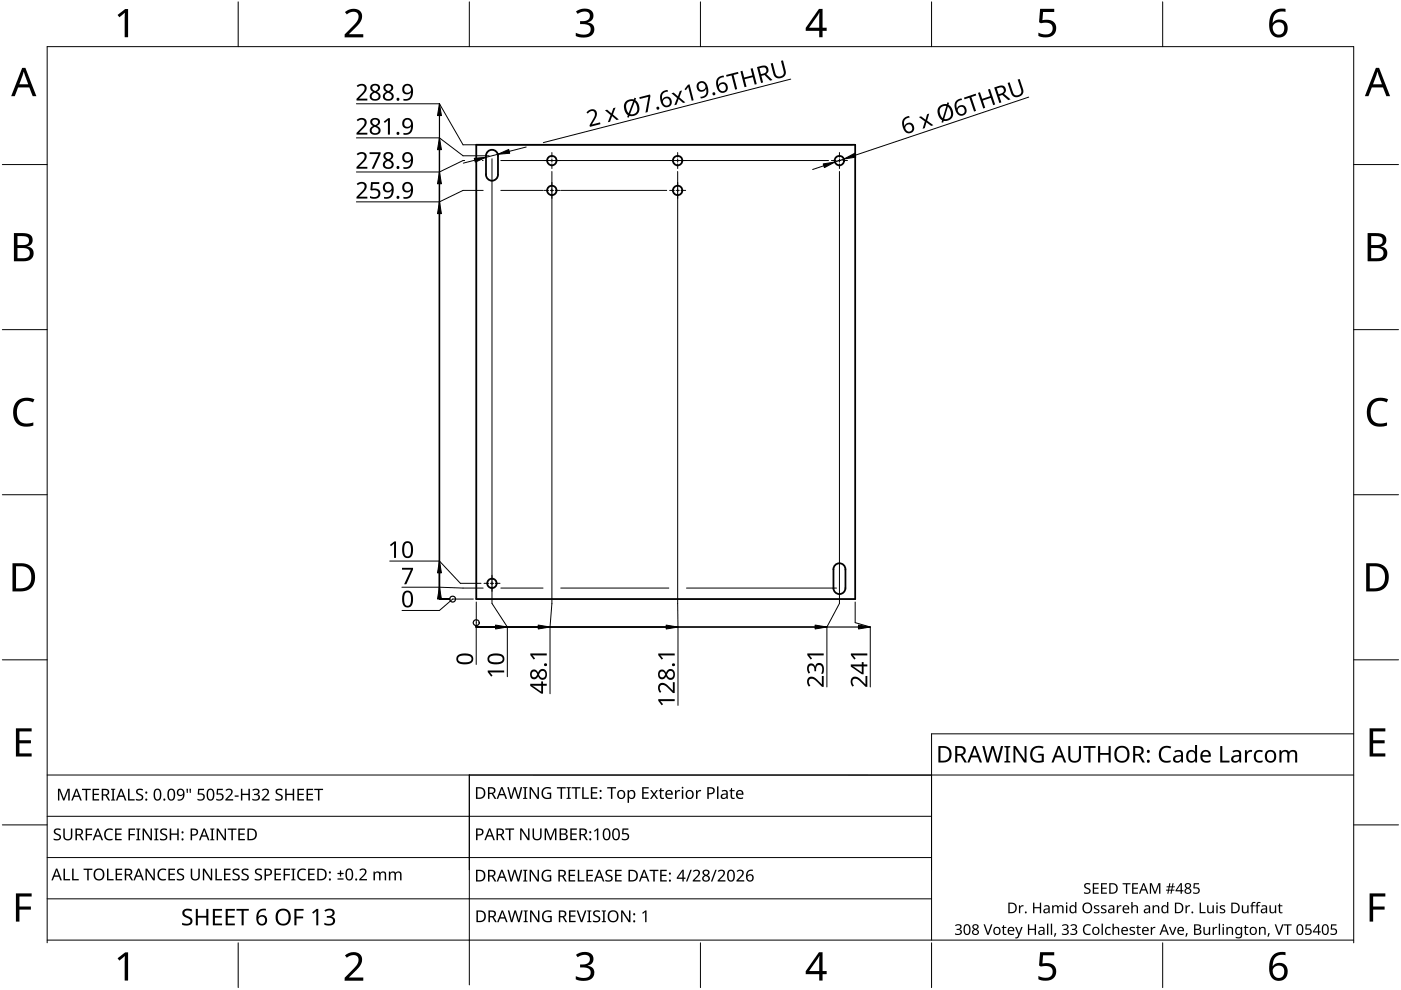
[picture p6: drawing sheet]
<svg xmlns="http://www.w3.org/2000/svg" width="297mm" height="210mm" viewBox="0 0 297 210" stroke-linecap="round" stroke-linejoin="round" font-family="sans-serif">
<g fill="none" stroke="#000" stroke-width=".38">
<path d="M101 30.7h80.3v96.3h-80.3zM103.3 32.3a1.27 1.27 0 0 1 1.4-.5 1.27 1.27 0 0 1 .9 1.2v4.1a1.27 1.27 0 0 1-1.3 1.2 1.27 1.27 0 0 1-1.3-1.2v-4.1zM177 119.9a1.27 1.27 0 0 1 1.4-.4 1.27 1.27 0 0 1 .8 1.2v4a1.27 1.27 0 0 1-1.2 1.3 1.27 1.27 0 0 1-1.3-1.3v-4z"/>
<circle cx="117" cy="34" r=".99"/>
<circle cx="143.7" cy="34" r=".99"/>
<circle cx="178" cy="34.1" r=".99"/>
<circle cx="117" cy="40.4" r=".99"/>
<circle cx="143.7" cy="40.4" r=".99"/>
<circle cx="104.3" cy="123.7" r=".99"/>
</g>
<path d="M10 199.9v-190h277v190M287 199.3h-277" fill="none" stroke="#000" stroke-width=".21"/>
<g fill="none" stroke="#000" stroke-width=".21">
<path d="M50.5 .4v9.5M99.5 .4v9.5M148.5 .4v9.5M197.5 .4v9.5M246.5 .4v9.5M10 34.9h-9.5M287 34.9h9.5M10 69.9h-9.5M287 69.9h9.5M.5 104.9h9.5M287 104.9h9.5M.5 139.9h9.5"/>
<path d="M296.5 139.9h-9.5M.5 174.9h9.5M296.5 174.9h-9.5M50.5 199.9v9.5M99.5 199.3v9.5M148.5 199.9v9.5M197.5 199.9v9.5M246.5 199.9v9.5"/>
</g>
<g fill="#000">
<path d="M24.9 3.2l1.6-1.3h.7v6h-.8l.1-5.2-1.2 1zM73.1 2.6a2.15 2.15 0 0 1 3.6 .5 3.3 3.3 0 0 1-1.5 2.9l-1.2 1.3h3v.6h-3.9v-.6l1.5-1.6a2.73 2.73 0 0 0 1.3-2.6 1.53 1.53 0 0 0-2.4 0zM122.1 2.4a2.45 2.45 0 0 1 3.6 .3 1.47 1.47 0 0 1-1.1 2.1 1.55 1.55 0 0 1 1.4 1.5 1.55 1.55 0 0 1-1.3 1.5l-1 .2-1.2-.2-.4-.2v-.6a2.31 2.31 0 0 0 3-.3 1.09 1.09 0 0 0-.1-1.2 1.09 1.09 0 0 0-1-.4h-1v-.6a1.61 1.61 0 0 0 2-.9 1.02 1.02 0 0 0-.3-1 1.02 1.02 0 0 0-1.1-.1l-1.1 .4zM220.5 1.9h3v.6h-2.3l-.2 1.8a2.1 2.1 0 0 1 2.9 1.6 2.06 2.06 0 0 1-2.7 2l-1-.3v-.7a2.06 2.06 0 0 0 2.9-.3 1.24 1.24 0 0 0-.2-1.4 1.24 1.24 0 0 0-1.2-.4l-1 .1-.4-.2zM3.5 85.2a3.3 3.3 0 0 1 3.8-.5l-.3 .6a2.26 2.26 0 0 0-2.6 .1 2.26 2.26 0 0 0-.8 2.5 2.12 2.12 0 0 0 3.1 1.8l.4-.1v.6a3 3 0 0 1-4-1.2 4 4 0 0 1 .4-3.8zM290.5 85.2a3.3 3.3 0 0 1 3.8-.5l-.3 .6a2.26 2.26 0 0 0-2.6 .1 2.26 2.26 0 0 0-.8 2.5 2.12 2.12 0 0 0 3.1 1.8l.4-.1v.6a3 3 0 0 1-4-1.2 4 4 0 0 1 .4-3.8zM3.4 154.4h3.3v.7h-2.6v1.8h2.5v.7h-2.5v2.1h2.6v.7h-3.3zM290.4 154.4h3.3v.7h-2.6v1.8h2.5v.7h-2.5v2.1h2.6v.7h-3.3zM3.4 189.4h3.3v.7h-2.6v2.1h2.5v.7h-2.5v2.5h-.7zM290.4 189.4h3.3v.7h-2.6v2.1h2.5v.7h-2.5v2.5h-.7zM24.9 203.2l1.6-1.3h.7v6h-.8l.1-5.2-1.2 1zM73.1 202.6a2.15 2.15 0 0 1 3.6 .5 3.3 3.3 0 0 1-1.5 2.9l-1.2 1.3h3v.6h-3.9v-.6l1.5-1.6a2.73 2.73 0 0 0 1.3-2.6 1.53 1.53 0 0 0-2.4 0z"/>
<path d="M122.1 202.4a2.45 2.45 0 0 1 3.6 .3 1.47 1.47 0 0 1-1.1 2.1 1.55 1.55 0 0 1 1.4 1.5 1.55 1.55 0 0 1-1.3 1.6l-1 .1-1.2-.2-.4-.2v-.6a2.31 2.31 0 0 0 3-.3 1.09 1.09 0 0 0-.1-1.2 1.09 1.09 0 0 0-1-.4h-1v-.6a1.61 1.61 0 0 0 2-.9 1.02 1.02 0 0 0-.3-1 1.02 1.02 0 0 0-1.1-.1l-1.1 .5zM220.5 201.9h3v.7h-2.3l-.2 1.7a2.1 2.1 0 0 1 2.9 1.6 2.06 2.06 0 0 1-2.7 2l-1-.3v-.7a2.06 2.06 0 0 0 2.9-.3 1.24 1.24 0 0 0-.2-1.3 1.24 1.24 0 0 0-1.2-.5l-1 .1-.4-.2z"/>
<path d="M173.6 1.9h.8v4h.9v.6h-.9v1.4h-.7v-1.4h-2.9v-.6zM173.7 2.7l-2.2 3.2h2.2z"/>
<path d="M269.9 2.5a2.89 2.89 0 0 1 2.7-.6v.6a2.02 2.02 0 0 0-2.7 2.3 1.8 1.8 0 0 1 2.4-.4 1.8 1.8 0 0 1 .6 2.4 1.99 1.99 0 0 1-2.4 1.1 1.99 1.99 0 0 1-1.4-2.2v-.4a4 4 0 0 1 .8-2.8zM269.8 6a1.3 1.3 0 0 0 2.6 0 1.3 1.3 0 0 0-2.6 0z"/>
<path d="M4.7 14.4h.7l2.3 6h-.8l-.7-1.9h-2.4l-.7 1.9h-.7zM5 15.2l-.9 2.7h1.9z"/>
<path d="M291.7 14.4h.7l2.3 6h-.8l-.7-1.9h-2.3l-.8 1.9h-.7zM292 15.2l-.9 2.7h1.9z"/>
<path d="M3 49.4h2.2a1.44 1.44 0 0 1 1.7 1.2 1.44 1.44 0 0 1-1.1 1.7 1.56 1.56 0 0 1 1.4 1.6 1.56 1.56 0 0 1-1.7 1.5h-2.5zM3.7 52.6v2.2h1.2a1.13 1.13 0 0 0 1.4-1.2 1.13 1.13 0 0 0-1.4-1zM3.7 50.1v1.9h1.1a.98 .98 0 0 0 1.3-.8 .98 .98 0 0 0-1.1-1.1z"/>
<path d="M290 49.4h2.2a1.44 1.44 0 0 1 1.7 1.2 1.44 1.44 0 0 1-1.1 1.7 1.56 1.56 0 0 1 1.4 1.6 1.56 1.56 0 0 1-1.7 1.5h-2.5zM290.7 52.6v2.2h1.2a1.13 1.13 0 0 0 1.4-1.2 1.13 1.13 0 0 0-1.4-1zM290.7 50.1v1.9h1.1a.98 .98 0 0 0 1.3-.8 .98 .98 0 0 0-1-1.1z"/>
<path d="M2.6 119.4h1.9a2.8 2.8 0 0 1 2.9 3.6 2.73 2.73 0 0 1-3.1 2.4h-1.7zM3.4 120.1v4.6h.8a2.23 2.23 0 0 0 2.4-2.9 1.96 1.96 0 0 0-2.2-1.7z"/>
<path d="M289.7 119.4h1.8a2.68 2.68 0 0 1 2.9 3 2.78 2.78 0 0 1-3.1 3h-1.6zM290.4 120.1v4.6h.8a2.23 2.23 0 0 0 2.4-2.9 1.96 1.96 0 0 0-2.2-1.7z"/>
<path d="M173.6 201.9h.8v4h.9v.6h-.9v1.4h-.7v-1.4h-2.9v-.6zM173.7 202.7l-2.2 3.2h2.2z"/>
<path d="M269.9 202.5a2.88 2.88 0 0 1 2.7-.6v.6a2.02 2.02 0 0 0-2.7 2.4 1.8 1.8 0 0 1 2.4-.5 1.8 1.8 0 0 1 .6 2.4 1.99 1.99 0 0 1-2.4 1.1 1.99 1.99 0 0 1-1.4-2.2v-.4a4 4 0 0 1 .8-2.8zM270.2 205a1.28 1.28 0 0 0 .1 2.1 1.28 1.28 0 0 0 1.9-.5 1.26 1.26 0 0 0-.3-1.7 1.26 1.26 0 0 0-1.7 .1z"/>
</g>
<path d="M287 155.6h-89.5v43.7M10 173.1h187.5M99.5 164.3v35M287 164.3h-277M10 181.8h187.5M10 190.6h187.5" fill="none" stroke="#000" stroke-width=".21"/>
<g fill="#000">
<path d="M153.9 15.9l2.6-.7 .1 .4-1.1 .3 .8 3-.4 .1-.8-3-1.1 .3zM157 15.1l.4-.1 .4 1.4 1.7-.4-.4-1.4 .5-.1 .8 3.3-.4 .1-.4-1.5-1.7 .4 .4 1.6-.4 .1zM163.4 13.5l.4-.1 .6 2.1a.9 .9 0 0 0 1.1 .7 .9 .9 0 0 0 .6-1.1l-.5-2.2 .4-.1 .6 2.2a1.35 1.35 0 0 1-1 1.6 1.35 1.35 0 0 1-1.6-1zM213.6 17.6l.5-.1 .7 2.1a.9 .9 0 0 0 1.1 .6 .9 .9 0 0 0 .6-1.2l-.7-2.1 .4-.2 .7 2.2a1.34 1.34 0 0 1-.9 1.6 1.34 1.34 0 0 1-1.7-.8zM75.6 32.6a1.16 1.16 0 0 1 1.4-.4 1.16 1.16 0 0 1 .7 1.2l-.3 .6-1.3 1.4h1.8v.4h-2.3v-.4l1.1-1.1a.98 .98 0 0 0 .2-1.7h-.4l-.6 .3zM75.6 18.2a1.16 1.16 0 0 1 1.4-.4 1.16 1.16 0 0 1 .7 1.1l-.3 .7-1.3 1.3h1.8v.4h-2.3v-.3l1.1-1.2a.98 .98 0 0 0 .2-1.6h-.4l-.6 .3zM75.6 25.4a1.16 1.16 0 0 1 1.4-.4 1.16 1.16 0 0 1 .7 1.2l-.3 .6-1.3 1.3h1.8v.4h-2.3v-.3l1.1-1.1a.98 .98 0 0 0 .2-1.7h-.4l-.6 .3zM78.4 32.3h2.3v.3l-1.4 3.2h-.5l1.4-3.1h-1.8zM78.7 38.6h1.7v.4h-1.4l-.1 1h.6a1.13 1.13 0 0 1 1.1 1.3 1.13 1.13 0 0 1-1.5 .8l-.7-.1v-.4a1.03 1.03 0 0 0 1.1 .2 1.03 1.03 0 0 0 .7-.8 .93 .93 0 0 0-1.5-.6l-.2-.1zM81.4 25.8l.9-.7h.4v3.4h-.5l.1-3-.7 .6zM124.5 23.6a1.14 1.14 0 0 1 1.7-.2 1.14 1.14 0 0 1 .1 1.7l-.8 1.3 1.7-.5 .1 .4-2.2 .6-.1-.3 .8-1.4a.98 .98 0 0 0-.2-1.7l-.4 .1-.6 .5-.3-.2zM128.3 23.4l.4-.1 .9 .7 .4-1.1 .5-.1-.6 1.5 1.3 1-.5 .2-.9-.9-.5 1.2-.4 .1 .6-1.5z"/>
<path d="M135.5 20.6l2.3-.6 .1 .4-.6 3.4-.4 .1 .6-3.4-1.9 .5zM142.4 19.8l.4-.2 .9 .8 .4-1.1 .5-.1-.6 1.5 1.3 1-.5 .1-.9-.8-.5 1.2-.4 .1 .6-1.5zM145.9 18l.3-.1 .9 3.4-.4 .1-.8-3-.5 .7-.3-.2zM194.8 24.8l.5-.1 .9 .7 .4-1.2 .4-.1-.4 1.5 1.3 .9-.5 .2-1-.8-.3 1.3-.5 .1 .5-1.6zM204.4 20.7l2.5-.8 .1 .3-1 .4 .9 2.9-.4 .2-1-3-1 .4zM207.4 19.7l.4-.1 .4 1.4 1.7-.6-.4-1.4 .4-.1 1.1 3.3-.4 .1-.5-1.5-1.7 .5 .5 1.6-.4 .1zM75.6 39a1.16 1.16 0 0 1 1.4-.4 1.16 1.16 0 0 1 .7 1.1l-.3 .7-1.3 1.3h1.8v.4h-2.3v-.4l1.1-1.1a.98 .98 0 0 0 .2-1.6h-.4l-.6 .3zM82.7 115.5l.9-.7h.4v3.5h-.5l.1-3.1-.7 .6zM85.2 120.4h2.4v.3l-1.4 3.2h-.5l1.4-3.1h-1.9zM112.4 138.5h3.5v.5l-3-.1 .6 .7-.3 .2-.8-.9zM139.6 138.6h3.4v.4h-3l.6 .6-.3 .3-.7-1zM171.2 138.5h3.4v.5l-3-.1 .6 .7-.3 .2-.7-.9z"/>
<path d="M180.4 138.5h3.5v.5l-3-.1 .5 .7-.3 .2-.7-.9zM103.4 142.2h3.5v.4h-3l.5 .6-.3 .3-.7-1zM139.6 148.2h3.4v.5l-3-.1 .6 .7-.3 .2-.7-.9zM139.8 145.1a1.5 1.5 0 0 1 2.1 .6l.8 .7v-1.8h.3v2.3h-.3l-1.1-1.1a.98 .98 0 0 0-1.7-.2v.4l.3 .7-.3 .2a1.47 1.47 0 0 1-.1-1.8zM171.3 140.9l.7-.2a.85 .85 0 0 1 .8 .7 .93 .93 0 0 1 1.1-.9 .93 .93 0 0 1 .8 1.1l-.2 1.2h-.4a1.24 1.24 0 0 0-.3-1.8 .71 .71 0 0 0-.8 1v.3h-.3a.81 .81 0 0 0-.1-.8 .81 .81 0 0 0-.8-.4 1.02 1.02 0 0 0 0 1.5l-.3 .2a1.65 1.65 0 0 1-.2-1.9zM171.4 143.7a1.5 1.5 0 0 1 2.1 .7l.8 .7v-1.8h.3v2.3h-.3l-1.1-1.1a.98 .98 0 0 0-1.7-.2v.4l.3 .7-.3 .2a1.47 1.47 0 0 1-.1-1.9zM180.6 143.7a1.5 1.5 0 0 1 2.2 .7l.7 .7v-1.8h.4v2.3h-.4l-1.1-1.1a.98 .98 0 0 0-1.6-.2l-.1 .4 .4 .7-.3 .2a1.47 1.47 0 0 1-.2-1.9zM218.9 158.6a2.23 2.23 0 0 1 2.4-.3l-.2 .4a1.44 1.44 0 0 0-2.2 1.1 1.44 1.44 0 0 0 2 1.5v-1.1h-.8v-.4h1.2v1.7l-.3 .1a1.86 1.86 0 0 1-2.3-.6 1.86 1.86 0 0 1 .2-2.4zM226.5 158.2h.4v2.2a.9 .9 0 0 0 .9 .9 .9 .9 0 0 0 .9-.9v-2.2h.5v2.2a1.34 1.34 0 0 1-1.4 1.3 1.34 1.34 0 0 1-1.3-1.3zM246.1 158.6a1.95 1.95 0 0 1 2.2-.3l-.2 .4a1.36 1.36 0 0 0-1.6 .2 1.36 1.36 0 0 0-.3 1.6 1.32 1.32 0 0 0 2 .7v.4a1.77 1.77 0 0 1-2.1-.3 1.77 1.77 0 0 1-.3-2.1zM264 159h.3l.1 .5 .4-.4 .7-.1-.1 .4h-.5a.84 .84 0 0 0-.5 .9v1.4h-.4zM11.5 175.9a1.18 1.18 0 0 1 1.4-.1l-.1 .2-.3-.1a.47 .47 0 0 0-.8 .3 .47 .47 0 0 0 .6 .6l.5 .3 .1 .4a1.02 1.02 0 0 1-1.5 .6v-.3l.5 .1a.49 .49 0 0 0 .7-.3 .49 .49 0 0 0-.6-.6 .72 .72 0 0 1-.5-1.1z"/>
<path d="M12.3 167.2h.5l.7 2.1 .8-2.1h.5v2.5h-.3v-2.2l-.9 2.2h-.2l-.8-2.2v2.2h-.3zM13.4 175.7h.3v1.6a.65 .65 0 0 0 .7 .6 .65 .65 0 0 0 .6-.6v-1.6h.3v1.6a.96 .96 0 0 1-.9 .9 .96 .96 0 0 1-1-.9zM17.4 167.2h1.8v.3h-.7v2.2h-.3v-2.2h-.8zM18.2 175.7h1.4v.2h-1.1v.9h1v.3h-1v1.1h-.3zM19.6 167.2h1.4v.3h-1.1v.8h1.1v.3h-1.1v.9h1.1v.2h-1.4zM22.4 176a1.39 1.39 0 0 1 1.6-.2l-.2 .2a1 1 0 0 0-1.2 .2 1 1 0 0 0-.1 1.3 .97 .97 0 0 0 1.4 .3v.3a1.3 1.3 0 0 1-1.7-.4 1.3 1.3 0 0 1 .2-1.7zM23.5 167.2h.9v.2l-.3 .1v2h.3v.2h-.9v-.2h.3v-2l-.3-.1zM24.4 175.7h1.4v.2h-1.1v.8h1v.3h-1v.9h1.1v.3h-1.4zM27.1 167.2h.4v2.2h1v.3h-1.4zM27.3 175.7h1.3v.2h-1v.9h1v.3h-1v1.1h-.3zM28.9 175.7h.9v.1l-.3 .1v2l.3 .1v.2h-.9v-.2l.3-.1v-2l-.3-.1zM29 167.5a1.18 1.18 0 0 1 1.3-.2l-.1 .3-.3-.1a.47 .47 0 0 0-.7 .3 .47 .47 0 0 0 .5 .5l.5 .3 .2 .5a1.02 1.02 0 0 1-1.6 .5v-.3l.5 .2a.49 .49 0 0 0 .8-.4 .49 .49 0 0 0-.6-.5 .72 .72 0 0 1-.5-1.1z"/>
<path d="M30.2 175.7h.4l1.3 2v-2h.3v2.5h-.3l-1.4-2.1v2.1h-.3zM32.7 175.7h.9v.1l-.3 .1v2l.3 .1v.2h-.9v-.2l.3-.1v-2l-.3-.1zM34.1 175.9a1.18 1.18 0 0 1 1.3-.1l-.1 .2-.3-.1a.47 .47 0 0 0-.7 .3 .47 .47 0 0 0 .5 .6l.5 .3 .2 .4a1.02 1.02 0 0 1-1.6 .6v-.3l.5 .1a.49 .49 0 0 0 .8-.3 .49 .49 0 0 0-.6-.6 .72 .72 0 0 1-.5-1.1zM36 175.7h.3v1h1.3v-1h.3v2.5h-.3v-1.2h-1.3v1.2h-.3zM39.5 167.2h.4l-.1 .9h-.2zM40.2 167.2h.3l-.1 .9h-.2zM42 167.2h1.3v.3h-1l-.1 .7a.84 .84 0 0 1 1.2 .7 .84 .84 0 0 1-1.1 .9l-.4-.2v-.3l.1 .1a.63 .63 0 0 0 .9 .1 .63 .63 0 0 0 .1-.9l-1.1-.2zM44.6 175.7h.9v.1l-.3 .1v2l.3 .1v.2h-.9v-.2l.2-.1v-2l-.2-.1zM46 167.2h1.2v.3h-.9l-.1 .7h.4a.81 .81 0 0 1 .8 1 .81 .81 0 0 1-1.1 .6l-.5-.2v-.3l.2 .1a.63 .63 0 0 0 .9 .1 .63 .63 0 0 0 .1-.9l-1.1-.2zM45.9 175.7h.4l1.3 2v-2h.3v2.5h-.4l-1.3-2.1v2.1h-.3zM48.3 175.7h1.8v.2h-.7v2.3h-.3v-2.3h-.8zM47.8 167.5a.86 .86 0 0 1 1.4 0 .86 .86 0 0 1-.4 1.3l-.6 .6h1.2v.3h-1.6v-.2l.9-.9a.59 .59 0 0 0 .2-1 .59 .59 0 0 0-.9 .1z"/>
<path d="M49.8 168.7h.8v.2h-.8zM50.5 175.7h1.4v.2h-1.1v.8h1.1v.3h-1.1v.9h1.1v.3h-1.4zM51.1 167.2h.3v1.1h1.3v-1.1h.3v2.5h-.3v-1.1h-1.3v1.1h-.3zM53.5 167.5a.85 .85 0 0 1 .9-.4 .85 .85 0 0 1 .6 .8l-.2 .4-.3 .1a.7 .7 0 0 1 .6 .9 .7 .7 0 0 1-.9 .5l-.7-.2v-.3l.3 .2a.58 .58 0 0 0 .8 0 .58 .58 0 0 0 .1-.8l-.8-.1v-.3a.54 .54 0 0 0 .6-.1 .54 .54 0 0 0 .1-.6l-.5-.1-.5 .2zM55.5 167.5a.86 .86 0 0 1 1.4 0 .86 .86 0 0 1-.4 1.3l-.6 .6h1.2v.3h-1.6v-.2l.9-.9a.59 .59 0 0 0 .2-1 .59 .59 0 0 0-.9 .1zM58.5 167.5a1.18 1.18 0 0 1 1.4-.2l-.1 .3-.3-.1a.47 .47 0 0 0-.8 .3 .47 .47 0 0 0 .6 .5l.5 .3 .2 .5a1.02 1.02 0 0 1-1.6 .5v-.3l.5 .2a.49 .49 0 0 0 .8-.4 .49 .49 0 0 0-.6-.5 .72 .72 0 0 1-.6-1.1zM60.5 167.2h.3v1.1h1.3v-1.1h.3v2.5h-.3v-1.1h-1.3v1.1h-.3zM63.1 167.2h1.3v.3h-1v.8h1v.3h-1v.9h1v.2h-1.3zM65 167.2h1.4v.3h-1.1v.8h1v.3h-1v.9h1.1v.2h-1.4zM66.6 167.2h1.9v.3h-.8v2.2h-.3v-2.2h-.8zM107.1 175.6h1.9v.3h-.8v2.2h-.3v-2.2h-.8zM107.6 166.9h.3l.5 2.1 .6-2.1h.3l.6 2.1 .5-2.1h.3l-.6 2.5h-.4l-.6-2.1-.6 2.1h-.3z"/>
<path d="M110.9 166.9h.9v.2h-.3v2l.3 .1v.2h-.9v-.2l.3-.1v-2h-.3zM110.3 175.6h.3l1.4 2.1v-2.1h.3v2.5h-.4l-1.3-2v2h-.3zM112.3 166.9h.3l1.4 2.1v-2.1h.3v2.5h-.4l-1.4-2.1 .1 2.1h-.3zM112.9 175.6h.3v1.7a.65 .65 0 0 0 .7 .6 .65 .65 0 0 0 .6-.6v-1.7h.3v1.7a.96 .96 0 0 1-.9 .9 .96 .96 0 0 1-1-.9zM115.2 167.2a1.6 1.6 0 0 1 1.6-.2l-.1 .3a1.03 1.03 0 0 0-1.6 .7 1.03 1.03 0 0 0 1.5 1.1v-.8h-.6v-.2h.9v1.2a1.33 1.33 0 0 1-2.1-1l.1-.7zM115.5 175.6h.4l.8 2.1 .8-2.1h.5v2.5h-.3v-2.1l-.9 2.1h-.2l-.8-2.1v2.1h-.3zM118.1 166.9h1.8v.3h-.7v2.2h-.3v-2.2h-.8zM120.1 166.9h.9v.2h-.3v2l.3 .1v.2h-.9v-.2l.3-.1v-2h-.3zM121.2 166.9h1.9v.3h-.8v2.2h-.3v-2.2h-.8zM120.9 175.6h1.4v.3h-1.1v.8h1v.3h-1v.9h1.1v.2h-1.4zM123.4 166.9h.4v2.2h1v.3h-1.4zM125.3 166.9h1.4v.3h-1.1v.7h1v.3h-1v.9h1.1v.3h-1.4z"/>
<path d="M125.9 176.2l.7-.6h.3v2.5h-.3v-2.1l-.5 .4zM128.7 166.9h1.9v.3h-.8v2.2h-.3v-2.2h-.8zM132 175.6h1.2v.3h-1v.8a.84 .84 0 0 1 1.2 .6 .84 .84 0 0 1-1.1 .9l-.5-.2v-.3l.2 .1a.63 .63 0 0 0 .8 .1 .63 .63 0 0 0 .1-.9l-1-.2zM136.2 166.9h1.3v.3h-1v.7h1v.3h-1v.9h1v.3h-1.3zM137.8 167.5h.4l.5 .7 .5-.7h.3l-.6 .9 .6 1h-.3l-.5-.8-.5 .8h-.4l.7-1zM140 167.1h.2v.4h.6v.3h-.6v1.2l.2 .1h.4l-.1 .3a.55 .55 0 0 1-.8-.6v-1h-.2v-.2l.2-.1zM143.1 167.5h.3v.4l.3-.4h.5v.3h-.4l-.3 .3-.1 1.3h-.3zM144.6 167.5h.3v1.9h-.3zM147.6 167.5h.2l.1 .4 .3-.4h.5l-.1 .3h-.4l-.3 .3v1.3h-.3zM155 167.1h.2v.4h.6v.3h-.6v1.2l.2 .1h.4l-.1 .3a.55 .55 0 0 1-.8-.6v-1h-.3v-.2l.3-.1zM208.3 158.2h.4l.7 2.9 .8-2.9h.5l.8 2.9 .7-2.9h.5l-.9 3.5h-.5l-.8-3-.9 3h-.4zM212.9 158.2h1.3v.2l-.4 .1v2.8l.4 .1v.3h-1.3v-.3l.5-.1v-2.8l-.5-.1z"/>
<path d="M214.9 158.2h.5l1.8 2.9v-2.9h.4v3.5h-.5l-1.8-2.9v2.9h-.4zM229.7 158.2h2.6v.4h-1.1v3.1h-.4v-3.1h-1.1zM232.8 158.2h.5v1.5h1.7v-1.5h.5v3.5h-.5v-1.7h-1.7v1.7h-.5zM258.7 158.2h.5v3.1h1.5v.4h-2zM266.1 159.4l.5-.3 .6-.1 .5 .1-.1 .4a.97 .97 0 0 0-1.4 .7 .97 .97 0 0 0 1 1.1l.5-.1v.4l-.7 .1a1.4 1.4 0 0 1-1.2-.9 1.4 1.4 0 0 1 .3-1.4zM271.3 159h.3l.1 .4a.99 .99 0 0 1 1.6 0 .93 .93 0 0 1 1.1-.4 .93 .93 0 0 1 .6 1v1.7h-.4v-1.7a.64 .64 0 0 0-.8-.6 .64 .64 0 0 0-.4 .8v1.5h-.5v-1.7a.66 .66 0 0 0-.8-.6 .66 .66 0 0 0-.4 .9v1.4h-.4zM13.5 184.2h.3v2.2h1.1v.3h-1.4zM15.3 184.2h.3v2.2h1.1v.3h-1.4zM17.7 184.2h1.9v.2h-.8v2.3h-.3v-2.3h-.8zM22.7 184.2h.3v2.2h1.1v.3h-1.4zM24.5 184.2h1.4v.2h-1.1v.8h1v.3h-1v.9h1.1v.3h-1.4zM30.9 184.2h.3l1.3 2v-2h.3v2.5h-.3l-1.4-2.1v2.1h-.2z"/>
<path d="M33.7 184.5a1.39 1.39 0 0 1 1.6-.2l-.2 .2a1 1 0 0 0-1.4 1 1 1 0 0 0 1.5 .8v.3a1.3 1.3 0 0 1-1.7-.4 1.3 1.3 0 0 1 .2-1.7zM35.7 184.2h1.4v.2h-1.1v.8h1v.3h-1v.9h1.1v.3h-1.4zM37.6 184.4a1.18 1.18 0 0 1 1.4-.1l-.1 .2-.3-.1a.47 .47 0 0 0-.8 .3 .47 .47 0 0 0 .6 .6l.5 .3 .2 .4a1.02 1.02 0 0 1-1.6 .6v-.3l.5 .1a.49 .49 0 0 0 .7-.3 .49 .49 0 0 0-.5-.6 .72 .72 0 0 1-.6-1.1zM38.8 193a1.65 1.65 0 0 1 1.9-.1l-.1 .3a1.01 1.01 0 0 0-1.5 .2 1.31 1.31 0 0 0 1.2 1.1l.4 .3 .1 .5a1.42 1.42 0 0 1-2.2 .8v-.4a1.24 1.24 0 0 0 1.8-.3 1.06 1.06 0 0 0-1.1-.9 .95 .95 0 0 1-.5-1.5zM40.4 184.2h.4v1.6a.65 .65 0 0 0 .6 .6 .65 .65 0 0 0 .6-.6v-1.6h.4v1.6a.96 .96 0 0 1-1 .9 .96 .96 0 0 1-1-.9zM41.5 192.7h.5v1.5h1.7v-1.5h.5v3.5h-.5v-1.6h-1.7v1.6h-.5zM43 184.2h.4l1.3 2v-2h.3v2.5h-.4l-1.3-2.1v2.1h-.3zM45.7 184.2h.3v2.2h1.1v.3h-1.4zM45.1 192.7h2v.4h-1.5v1.1h1.4v.4h-1.4v1.2h1.5v.4h-2zM47.5 184.2h1.4v.2h-1.1v.8h1v.3h-1v.9h1.1v.3h-1.4zM47.8 192.7h2v.4h-1.5v1.1h1.4v.4h-1.4v1.2h1.5v.4h-2zM49.4 184.4a1.18 1.18 0 0 1 1.4-.1l-.1 .2-.3-.1a.47 .47 0 0 0-.8 .3 .47 .47 0 0 0 .6 .6l.5 .3 .1 .4a1.02 1.02 0 0 1-1.5 .6v-.3l.5 .1a.49 .49 0 0 0 .7-.3 .49 .49 0 0 0-.6-.6 .72 .72 0 0 1-.5-1.1z"/>
<path d="M50.1 192.7h2.6v.4h-1v3.1h-.5v-3.1h-1.1zM51.3 184.4a1.18 1.18 0 0 1 1.4-.1l-.1 .2-.3-.1a.47 .47 0 0 0-.8 .3 .47 .47 0 0 0 .6 .6l.5 .3 .2 .4a1.02 1.02 0 0 1-1.6 .6v-.3l.5 .1a.49 .49 0 0 0 .7-.3 .49 .49 0 0 0-.5-.6 .72 .72 0 0 1-.6-1.1zM54.2 184.4a1.18 1.18 0 0 1 1.3-.1l-.1 .2-.3-.1a.47 .47 0 0 0-.7 .3 .47 .47 0 0 0 .5 .6l.5 .3 .2 .4a1.02 1.02 0 0 1-1.6 .6v-.3l.5 .1a.49 .49 0 0 0 .8-.3 .49 .49 0 0 0-.6-.6 .72 .72 0 0 1-.5-1.1zM58.2 184.2h1.4v.2h-1.1v.8h1v.3h-1v.9h1.1v.3h-1.4zM60.1 184.2h1.4v.2h-1.1v.9h1.1v.3h-1.1v1.1h-.3zM61.7 184.2h.9v.1l-.3 .1v2l.3 .1v.2h-.9v-.2l.3-.1v-2l-.3-.1zM62.4 192.7h2v.4h-1.5v1.2h1.4v.4h-1.4v1.5h-.5zM63.3 184.5a1.39 1.39 0 0 1 1.6-.2l-.1 .2-.6-.1a1.01 1.01 0 0 0-.8 1.3 1.01 1.01 0 0 0 1.4 .6v.3a1.3 1.3 0 0 1-1.7-.4 1.3 1.3 0 0 1 .2-1.7zM65.3 184.2h1.4v.2h-1.1v.8h1.1v.3h-1.1v.9h1.1v.3h-1.4zM66.2 193.4l.9-.7h.4v3.5h-.4v-3l-.7 .5zM68.8 193a1.25 1.25 0 0 1 1.2-.4 1.25 1.25 0 0 1 .9 .9 .85 .85 0 0 1-.7 .9 .93 .93 0 0 1 .9 1 .93 .93 0 0 1-1.1 .8l-1.2-.1v-.4a1.24 1.24 0 0 0 1.8-.3 .71 .71 0 0 0-1-.8h-.3v-.4a.81 .81 0 0 0 .9-.1 .81 .81 0 0 0 .3-.8 1.02 1.02 0 0 0-1.5 0zM72.1 184.6h.2v.5l.6 .1-.6 .1-.1 .6-.1-.6-.6-.1 .6-.1z"/>
<path d="M71.6 186.3l1.1-.1 .2 .2-.2 .1h-1zM76.2 184.4a.86 .86 0 0 1 1.4 0 .86 .86 0 0 1-.4 1.3l-.7 .7h1.3v.3h-1.6v-.3l.9-.9a.59 .59 0 0 0 .2-.9 .59 .59 0 0 0-1 0zM79.2 184.8h.2l.1 .2a.71 .71 0 0 1 1.1 .1 .67 .67 0 0 1 .8-.3 .67 .67 0 0 1 .5 .6v1.3h-.3v-1.2a.46 .46 0 0 0-.6-.5 .46 .46 0 0 0-.3 .6v1.1h-.3v-1.2a.47 .47 0 0 0-.6-.5 .47 .47 0 0 0-.3 .7v1h-.3zM82.4 184.8h.3v.2a.71 .71 0 0 1 1.2 .1 .67 .67 0 0 1 .8-.3 .67 .67 0 0 1 .4 .6v1.3h-.3v-1.2a.46 .46 0 0 0-.5-.5 .46 .46 0 0 0-.4 .6v1.1h-.3v-1.2a.47 .47 0 0 0-.6-.5 .47 .47 0 0 0-.2 .7v1h-.4zM107.6 184.4h.3l.5 2.1 .6-2.1h.3l.6 2.1 .5-2.1h.3l-.6 2.5h-.4l-.6-2.1-.6 2.1h-.3zM107.7 193h.3l.5 2.1 .6-2.1h.3l.6 2.1 .5-2.1h.3l-.6 2.5h-.4l-.6-2.1-.6 2.1h-.3zM110.9 184.4h.9v.2l-.3 .1v2h.3v.2h-.9v-.2h.3v-2l-.3-.1zM111 193h.9v.2l-.3 .1v2h.3v.2h-.9v-.2h.3v-2l-.3-.1zM112.3 184.4h.4l1.3 2.1v-2.1h.3v2.5h-.4l-1.3-2.1v2.1h-.3zM112.4 193h.3l1.4 2.1v-2.1h.3v2.5h-.4l-1.3-2v2h-.3zM115.2 184.7a1.6 1.6 0 0 1 1.7-.2l-.2 .3a1.03 1.03 0 0 0-1.6 .8 1.03 1.03 0 0 0 1.5 1v-.7h-.6v-.3h.9v1.2a1.33 1.33 0 0 1-2.1-1l.1-.7zM115.3 193.3a1.6 1.6 0 0 1 1.6-.2l-.1 .3a1.03 1.03 0 0 0-1.6 .8 1.03 1.03 0 0 0 1.5 1v-.7h-.6v-.3h.9v1.2a1.32 1.32 0 0 1-2.1-1l.1-.7z"/>
<path d="M120.6 184.4h1.3v.3h-1v.8h1v.2h-1v.9h1v.3h-1.3zM120.7 193h1.3v.3h-1v.8h1v.3h-1v.8h1v.3h-1.3zM122.3 193h.3l.7 2.2 .7-2.2h.3l-.8 2.5h-.4zM122.5 184.4h.3v2.2h1.1v.3h-1.4zM124.5 193h.9v.2l-.3 .1v2h.3v.2h-.9v-.2h.3v-2l-.3-.1zM124.3 184.4h1.4v.3h-1.1v.8h1.1v.2h-1.1v.9h1.1v.3h-1.4zM125.9 193.3a1.18 1.18 0 0 1 1.3-.2l-.1 .3-.3-.1a.47 .47 0 0 0-.7 .3 .47 .47 0 0 0 .5 .5 .75 .75 0 0 1 .7 1 .75 .75 0 0 1-1.1 .5l-.5-.2v-.3l.5 .2a.49 .49 0 0 0 .8-.4 .49 .49 0 0 0-.6-.5 .72 .72 0 0 1-.5-1.1zM127.6 193h.9v.2l-.3 .1v2h.3v.2h-.9v-.2h.3v-2l-.3-.1zM128.5 184.6a1.18 1.18 0 0 1 1.3-.1l-.1 .3-.3-.1a.47 .47 0 0 0-.7 .2 .47 .47 0 0 0 .5 .6 .75 .75 0 0 1 .7 1 .75 .75 0 0 1-1.1 .4l-.5-.1v-.3l.6 .2a.49 .49 0 0 0 .7-.4 .49 .49 0 0 0-.6-.5 .72 .72 0 0 1-.5-1.2zM130.4 184.4h1.4v.3h-1.1v.8h1v.2h-1v.9h1.1v.3h-1.4zM131.7 193h.3l1.4 2.1v-2.1h.3v2.5h-.4l-1.3-2v2h-.3zM136.1 193.6l.7-.6h.3v2.5h-.3v-2.1l-.5 .4z"/>
<path d="M137.7 184.4h1.9v.3h-.8v2.2h-.3v-2.2h-.8zM140 184.4h1.4v.3h-1.1v.8h1v.2h-1v.9h1.1v.3h-1.4zM146.4 184.4h.3l-1 2.5h-.3zM146.9 184.7a.86 .86 0 0 1 1.4-.1 .86 .86 0 0 1-.4 1.4l-.6 .6h1.2v.3h-1.6v-.3l.9-.9a.59 .59 0 0 0 .2-.9 .59 .59 0 0 0-.9 .1zM151.7 184.4h.3l-1 2.5h-.3zM152.2 184.7a.86 .86 0 0 1 1.4-.1 .86 .86 0 0 1-.4 1.4l-.7 .6h1.3v.3h-1.6v-.3l.9-.9a.59 .59 0 0 0 .2-.9 .59 .59 0 0 0-1 .1zM156.2 184.7a.86 .86 0 0 1 1.4-.1 .86 .86 0 0 1-.4 1.4l-.7 .6h1.3v.3h-1.7v-.3l.9-.9a.59 .59 0 0 0 .3-.9 .59 .59 0 0 0-1 .1zM202.5 196.2a.75 .75 0 0 1 .9-.3 .75 .75 0 0 1 .5 .8l-.5 .3a.63 .63 0 0 1 .5 .8 .63 .63 0 0 1-.8 .4l-.6-.1v-.2l.4 .1a.46 .46 0 0 0 .8-.3 .46 .46 0 0 0-.7-.5h-.2v-.3a.47 .47 0 0 0 .7 0 .47 .47 0 0 0-.1-.7l-.8 .2zM208.5 196h.3l.7 1.9 .6-1.9h.3l-.8 2.2h-.3zM212.7 196.1h.2v.4h.5v.2h-.5v1l.1 .3h.4a.38 .38 0 0 1-.4 .3 .38 .38 0 0 1-.3-.3l-.1-1.3h-.2v-.1l.2-.1zM215.2 196.5h.3l.5 1.4 .5-1.4h.3l-.8 2.1-.4 .4-.3-.1v-.2h.4l.2-.5zM216 191.9h.3v.4l.3-.3 .4-.1v.3h-.4l-.2 .2-.1 1.2h-.3z"/>
<path d="M217.9 196h.3v.9h1.2v-.9h.3v2.2h-.3v-1h-1.2v1h-.3zM219 191.4h.3v.9h1.2v-.9h.2v2.2h-.2v-1h-1.2v1h-.3zM223.6 197.9h.3l-.2 .7h-.2zM223.1 191.9h.2v.3a.64 .64 0 0 1 1.1 0 .6 .6 0 0 1 .7-.3 .6 .6 0 0 1 .4 .6v1.1h-.3v-1.1a.41 .41 0 0 0-.5-.4 .41 .41 0 0 0-.3 .6v.9h-.3v-1.1a.42 .42 0 0 0-.5-.3 .42 .42 0 0 0-.2 .6v.8h-.3zM226 191.9h.3v1.7h-.3zM225.2 196.2a.75 .75 0 0 1 .8-.3 .75 .75 0 0 1 .5 .8l-.4 .3a.63 .63 0 0 1 .5 .8 .63 .63 0 0 1-.8 .4l-.7-.1v-.2l.5 .1a.46 .46 0 0 0 .7-.3 .46 .46 0 0 0-.6-.5h-.2v-.3a.47 .47 0 0 0 .6 0 .47 .47 0 0 0 0-.7l-.8 .2zM226.9 196.2a.8 .8 0 0 1 .8-.3 .8 .8 0 0 1 .6 .6l-.1 .4-.3 .1a.63 .63 0 0 1 .5 .8 .63 .63 0 0 1-.8 .4l-.7-.1v-.2l.5 .1a.46 .46 0 0 0 .7-.3 .46 .46 0 0 0-.6-.5h-.2v-.3a.47 .47 0 0 0 .6 0 .47 .47 0 0 0 0-.7l-.8 .2zM229.9 196.3l.6-.3 .8 .1-.1 .2-.5-.1a.91 .91 0 0 0-.8 1.2 .91 .91 0 0 0 1.3 .5v.3a1.17 1.17 0 0 1-1.5-.4 1.17 1.17 0 0 1 .2-1.5zM230 187.5l.4-.3 .8 .1-.1 .3-.3-.1a.42 .42 0 0 0-.7 .2 .42 .42 0 0 0 .5 .5 .68 .68 0 0 1 .6 .9 .68 .68 0 0 1-.9 .4l-.5-.1v-.2l.5 .1a.44 .44 0 0 0 .7-.3 .44 .44 0 0 0-.6-.5 .65 .65 0 0 1-.4-1zM231.7 187.3h1.2v.2h-.9v.7h.9v.2h-.9v.8h.9v.3h-1.2zM232 192.1l.4-.2 .7 .1-.1 .2-.4-.1a.27 .27 0 0 0-.4 .2 .27 .27 0 0 0 .3 .3 .56 .56 0 0 1 .6 .7 .56 .56 0 0 1-.8 .3h-.4v-.3l.4 .1a.33 .33 0 0 0 .5-.2 .33 .33 0 0 0-.4-.3l-.2-.2a.41 .41 0 0 1-.2-.6zM233.5 192.1l.4-.2 .7 .1-.1 .2-.4-.1a.27 .27 0 0 0-.4 .2 .27 .27 0 0 0 .3 .3 .56 .56 0 0 1 .6 .7 .56 .56 0 0 1-.8 .3h-.4v-.3l.4 .1a.33 .33 0 0 0 .5-.2 .33 .33 0 0 0-.4-.3l-.2-.2a.41 .41 0 0 1-.2-.6z"/>
<path d="M233.4 187.3h1.3v.2h-1v.7h.9v.2h-.9v.8h1v.3h-1.3zM234.5 196.7l.8-.2 .2 .1-.1 .2a.61 .61 0 0 0-.8 .6 .61 .61 0 0 0 .9 .5v.3h-.5a.9 .9 0 0 1-.7-.6 .9 .9 0 0 1 .2-.9zM235.9 195.8h.2v1a.64 .64 0 0 1 .7-.3 .64 .64 0 0 1 .5 .6v1.1h-.3v-1.1a.45 .45 0 0 0-.5-.4 .45 .45 0 0 0-.4 .6v.9h-.2zM236.8 191.9h.2l.1 .4 .3-.3 .4-.1-.1 .3h-.3l-.3 .2v1.2h-.3zM238 187.3h1.7v.2h-.7v2h-.3v-2h-.7zM239.6 196.7l.4-.2 .6 .1-.1 .2-.3-.1a.27 .27 0 0 0-.5 .2 .27 .27 0 0 0 .3 .3l.6 .3 .1 .3a.77 .77 0 0 1-1.2 .3v-.2l.4 .1a.33 .33 0 0 0 .5-.2 .33 .33 0 0 0-.4-.3l-.3-.2a.41 .41 0 0 1-.1-.6zM239.9 191.2h.2v1a.64 .64 0 0 1 .7-.3 .64 .64 0 0 1 .5 .6v1.1h-.3v-1.1a.45 .45 0 0 0-.6-.4 .45 .45 0 0 0-.3 .7v.8h-.2zM240 187.3h1.3v.2h-1v.7h.9v.2h-.9v.8h1v.3h-1.3zM241.2 196.1h.2v.4h.5v.2h-.5v1l.1 .3h.4a.38 .38 0 0 1-.4 .3 .38 .38 0 0 1-.3-.3l-.1-1.3h-.2v-.1l.2-.1zM244 196.5h.2l.1 .3 .3-.2 .4-.1-.1 .3h-.3l-.3 .2v1.2h-.3zM243.8 187.3h.4l.7 1.8 .7-1.8h.4v2.2h-.3l.1-2-.8 2h-.2l-.8-2v2h-.2zM244.4 191.9h.2v.3a.64 .64 0 0 1 .7-.3 .64 .64 0 0 1 .5 .6v1.1h-.3v-1.1a.45 .45 0 0 0-.5-.4 .45 .45 0 0 0-.4 .7v.8h-.2z"/>
<path d="M247.8 196.5h.3l.5 1.5 .5-1.5h.3l-.6 1.7h-.3zM251.5 197.9h.3l-.3 .7h-.2zM251.4 191.9h.2v.4l.3-.3 .4-.1v.3h-.4l-.2 .2-.1 1.2h-.2zM253.1 187.3h1.1v.2h-.9v.7a.77 .77 0 0 1 1.1 .7 .77 .77 0 0 1-1.2 .6l-.2-.1v-.3l.2 .2a.53 .53 0 0 0 .9-.4 .53 .53 0 0 0-.8-.5l-.3-.1zM254.3 191.4h.3v2h1v.2h-1.3zM255.1 196.5h.3v1.1a.45 .45 0 0 0 .6 .4 .45 .45 0 0 0 .3-.6v-.9h.3v1.7h-.3v-.2a.65 .65 0 0 1-.7 .2 .65 .65 0 0 1-.5-.6zM255.9 191.9h.3v1.1a.45 .45 0 0 0 .6 .4 .45 .45 0 0 0 .3-.6v-.9h.3v1.7h-.3v-.2a.65 .65 0 0 1-.7 .2 .65 .65 0 0 1-.5-.6zM257.1 196.5h.2l.1 .3 .3-.2 .4-.1v.3h-.4l-.3 .2v1.2h-.3zM257.9 191.9h.3v1.7h-.3zM259.2 196.5h.3v1.7h-.3zM258.7 192.1l.4-.2 .7 .1-.1 .2-.4-.1a.27 .27 0 0 0-.4 .2 .27 .27 0 0 0 .3 .3 .56 .56 0 0 1 .6 .7 .56 .56 0 0 1-.8 .3h-.4v-.3l.4 .1a.33 .33 0 0 0 .5-.2 .33 .33 0 0 0-.4-.3l-.3-.2a.41 .41 0 0 1-.1-.6zM260 196.5h.2l.1 .3a.64 .64 0 0 1 .7-.3 .64 .64 0 0 1 .4 .6v1.1h-.2v-1.1a.45 .45 0 0 0-.6-.4 .45 .45 0 0 0-.3 .6v.9h-.3z"/>
<path d="M263.3 191.9h.3v1.1a.45 .45 0 0 0 .5 .4 .45 .45 0 0 0 .3-.6v-.9h.3v1.7h-.2v-.2a.65 .65 0 0 1-.8 .2 .65 .65 0 0 1-.4-.6zM264 196.1h.2v.4h.5v.2h-.5v1l.1 .3h.4a.38 .38 0 0 1-.3 .3 .38 .38 0 0 1-.4-.3l-.1-1.3h-.2v-.1l.2-.1zM265.5 191.4l.7-.1-.1 .2h-.3l-.2 .2v.2h.4v.3h-.4v1.4h-.3v-1.4h-.3l.3-.3zM266.5 191.4l.8-.1-.1 .2h-.4l-.1 .2v.2h.4v.3h-.4v1.4h-.3v-1.4h-.3l.3-.3zM266.9 196.5h.2l.1 .3a.64 .64 0 0 1 .7-.3 .64 .64 0 0 1 .4 .6v1.1h-.2v-1.1a.45 .45 0 0 0-.6-.4 .45 .45 0 0 0-.3 .6v.9h-.3zM268.9 197.9h.3l-.3 .7h-.2zM269.2 191.9h.2v1.1a.45 .45 0 0 0 .6 .4 .45 .45 0 0 0 .3-.6v-.9h.3v1.7h-.2l-.1-.2a.65 .65 0 0 1-.7 .2 .65 .65 0 0 1-.4-.6zM270.3 196h.3l.6 1.9 .6-1.9h.3l-.8 2.2h-.2zM271.2 191.6h.2v.3h.5v.3h-.5v.9l.2 .3h.3a.38 .38 0 0 1-.6 .1l-.2-1.3h-.2zM272.2 196h1.7v.2h-.7v2h-.3v-2h-.7zM276.8 196h1.2v.2h-.9l-.1 .7 .4-.1a.75 .75 0 0 1 .7 1 .75 .75 0 0 1-1.2 .4l-.2-.1v-.2l.3 .1a.53 .53 0 0 0 .8-.4 .53 .53 0 0 0-.7-.5l-.4-.1zM282.2 196h1.1v.2h-.8l-.1 .7 .3-.1a.75 .75 0 0 1 .8 1 .75 .75 0 0 1-1.2 .4l-.2-.1v-.2l.3 .1a.53 .53 0 0 0 .8-.4 .53 .53 0 0 0-.7-.5l-.4-.1z"/>
<path d="M78.7 18.1a1.04 1.04 0 0 1 1.2-.3 1.04 1.04 0 0 1 .6 1.2l-.6 .5a1 1 0 0 1 .7 1.3 1 1 0 0 1-1.3 .5 .94 .94 0 0 1-.9-.8 .94 .94 0 0 1 .7-1l-.1-.1a.88 .88 0 0 1-.3-1.3zM78.8 20.4a.7 .7 0 0 0 1.4 0 .7 .7 0 0 0-1.4 0zM79 18.7a.58 .58 0 0 0 1.1 0 .58 .58 0 0 0-1.1 0z"/>
<path d="M81.4 18.1l.9-.3a.87 .87 0 0 1 1 .6 .87 .87 0 0 1-.6 1.1 1 1 0 0 1 .7 1.3 1 1 0 0 1-1.3 .5 .94 .94 0 0 1-.9-.8 .94 .94 0 0 1 .7-1l-.2-.1a.88 .88 0 0 1-.3-1.3zM81.6 20.4a.7 .7 0 0 0 1.4 0 .7 .7 0 0 0-1.4 0zM81.8 18.7a.58 .58 0 0 0 1.1 0 .58 .58 0 0 0-1.1 0z"/>
<path d="M85.6 18.1a1.22 1.22 0 0 1 1.4-.1 1.22 1.22 0 0 1 .6 1.3 1.64 1.64 0 0 1-2.1 2v-.4a1.16 1.16 0 0 0 1.2-.1 1.16 1.16 0 0 0 .4-1.2 1.08 1.08 0 0 1-1.6 .1 1.08 1.08 0 0 1 .1-1.6zM85.7 18.9a.76 .76 0 0 0 1.5 0 .76 .76 0 0 0-1.5 0z"/>
<path d="M147.9 17.6a1.29 1.29 0 0 1 1.5-.2 1.29 1.29 0 0 1 .7 1.3 1.58 1.58 0 0 1-1.5 2.2l-.1-.4a1.16 1.16 0 0 0 1.1-.5 1.16 1.16 0 0 0 .1-1.2 1.08 1.08 0 0 1-1.6 .5 1.08 1.08 0 0 1-.3-1.6zM148.1 18.3a.76 .76 0 0 0 1.5 0 .76 .76 0 0 0-1.5 0z"/>
<path d="M152.2 16.5l1.1-.5 .2 .4a1.18 1.18 0 0 0-1.2 1.7 1.08 1.08 0 0 1 1.6-.5 1.08 1.08 0 0 1 .3 1.6 1.22 1.22 0 0 1-1.4 .4 1.22 1.22 0 0 1-.8-1.1l-.2-1.1zM152.4 18.6a.8 .8 0 0 0 1.6 0 .8 .8 0 0 0-1.6 0z"/>
<path d="M160.5 14.2l.9-.2a1 1 0 0 1 1.4 .3 1 1 0 0 1-.3 1.4l1.3 1.3-.5 .1-1.2-1.2-.7 .2 .4 1.4-.4 .1zM161 14.5l.3 1.2 .5-.1a.67 .67 0 0 0 .7-.8 .67 .67 0 0 0-1-.5z"/>
<path d="M78.7 25.4a1.04 1.04 0 0 1 1.2-.4 1.04 1.04 0 0 1 .6 1.2l-.6 .5a1 1 0 0 1 .7 1.3 1 1 0 0 1-1.3 .6 .94 .94 0 0 1-.9-.9 .94 .94 0 0 1 .7-1l-.1-.1a.88 .88 0 0 1-.3-1.2zM78.8 27.7a.7 .7 0 0 0 1.4 0 .7 .7 0 0 0-1.4 0zM78.9 25.9a.6 .6 0 0 0 1.2 0 .6 .6 0 0 0-1.2 0z"/>
<path d="M81.4 32.6l.9-.4a.87 .87 0 0 1 1 .7 .87 .87 0 0 1-.6 1 1 1 0 0 1 .7 1.3 1 1 0 0 1-1.3 .6 .94 .94 0 0 1-.9-.8 .94 .94 0 0 1 .7-1.1h-.2a.88 .88 0 0 1-.3-1.3zM81.6 34.9a.7 .7 0 0 0 1.4 0 .7 .7 0 0 0-1.4 0zM81.8 33.2a.58 .58 0 0 0 1.1 0 .58 .58 0 0 0-1.1 0z"/>
<path d="M85.6 32.6a1.28 1.28 0 0 1 1.5-.1 1.28 1.28 0 0 1 .5 1.5 1.58 1.58 0 0 1-2.1 1.8v-.4a1.16 1.16 0 0 0 1.2-.2 1.16 1.16 0 0 0 .4-1.1 1.08 1.08 0 0 1-1.6 .1 1.08 1.08 0 0 1 .1-1.6zM85.7 33.4a.76 .76 0 0 0 1.5 0 .76 .76 0 0 0-1.5 0z"/>
<path d="M85.6 25.3a1.28 1.28 0 0 1 1.5 0 1.28 1.28 0 0 1 .5 1.5 1.58 1.58 0 0 1-2.1 1.7v-.3a1.16 1.16 0 0 0 1.2-.2 1.16 1.16 0 0 0 .4-1.2 1.08 1.08 0 0 1-1.6 .1 1.08 1.08 0 0 1 .1-1.6zM85.7 26.1a.76 .76 0 0 0 1.5 0 .76 .76 0 0 0-1.5 0z"/>
<path d="M132.7 21.5l.2-.1a1.92 1.92 0 0 1 1.5-.3l.1-.4 .4 .1-.2 .4a1.8 1.8 0 0 1 .8 2.2 1.8 1.8 0 0 1-2.1 1.2l-.1 .3-.3-.1 .1-.4a2.13 2.13 0 0 1-.4-2.9zM134.6 21.6l-1 2.6a1.24 1.24 0 0 0 1.4-.5 1.24 1.24 0 0 0-.1-1.4zM133 21.7a1.8 1.8 0 0 0 .3 2.3l.9-2.5h-.6z"/>
<path d="M140.3 19.5l1.1-.4 .2 .3a1.18 1.18 0 0 0-1.2 1.7 1.08 1.08 0 0 1 1.6-.5 1.08 1.08 0 0 1 .3 1.6 1.22 1.22 0 0 1-1.4 .5 1.22 1.22 0 0 1-.8-1.2l-.1-1.1zM140.6 21.6a.76 .76 0 0 0 1.5 0 .76 .76 0 0 0-1.5 0z"/>
<path d="M191.7 25l1-.4 .2 .3a1.18 1.18 0 0 0-1.1 1.8 1.08 1.08 0 0 1 1.5-.6 1.08 1.08 0 0 1 .4 1.6 1.28 1.28 0 0 1-1.4 .5 1.28 1.28 0 0 1-.9-1.3l-.1-1zM191.9 27.2a.76 .76 0 0 0 1.5 0 .76 .76 0 0 0-1.5 0z"/>
<path d="M199.1 22.6l.2-.1a1.92 1.92 0 0 1 1.5-.4l.1-.4 .3 .1-.1 .4 .5 .4 .4 .7a1.63 1.63 0 0 1-.3 1.8 1.63 1.63 0 0 1-1.6 .5l-.1 .4-.4-.1 .1-.4a2.13 2.13 0 0 1-.6-2.9zM201 22.6l-.8 2.6a1.18 1.18 0 0 0 1.2-.4 1.18 1.18 0 0 0 .1-1.3zM199.5 22.8a1.69 1.69 0 0 0 .4 2.3l.7-2.6h-.6z"/>
<path d="M202.8 21.3l1.1-.4 .1 .3a1.18 1.18 0 0 0-1.1 1.8 1.08 1.08 0 0 1 1.5-.6 1.08 1.08 0 0 1 .5 1.5 1.22 1.22 0 0 1-1.4 .6 1.22 1.22 0 0 1-.9-1.1l-.2-1.2zM203.1 23.4a.76 .76 0 0 0 1.5 0 .76 .76 0 0 0-1.5 0z"/>
<path d="M210.8 18.5l.9-.3a1 1 0 0 1 1.4 .3 1 1 0 0 1-.2 1.4l1.4 1.2-.5 .1-1.3-1.1-.6 .2 .4 1.4-.4 .2zM211.3 18.8l.4 1.2 .5-.2a.67 .67 0 0 0 .6-.9 .67 .67 0 0 0-1-.3z"/>
<path d="M81.5 38.9a1.22 1.22 0 0 1 1.4-.1 1.22 1.22 0 0 1 .6 1.3 1.64 1.64 0 0 1-2.1 2v-.4a1.16 1.16 0 0 0 1.2-.2 1.16 1.16 0 0 0 .4-1.1 1.08 1.08 0 0 1-1.6 .1 1.08 1.08 0 0 1 .1-1.6zM81.6 39.7a.76 .76 0 0 0 1.5 0 .76 .76 0 0 0-1.5 0z"/>
<path d="M85.6 38.9a1.22 1.22 0 0 1 1.4-.1 1.22 1.22 0 0 1 .6 1.3 1.64 1.64 0 0 1-2.1 2v-.4a1.16 1.16 0 0 0 1.2-.2 1.16 1.16 0 0 0 .4-1.1 1.08 1.08 0 0 1-1.6 .1 1.08 1.08 0 0 1 .1-1.6zM85.7 39.7a.76 .76 0 0 0 1.5 0 .76 .76 0 0 0-1.5 0z"/>
<path d="M85.7 115a1.16 1.16 0 0 1 1.3-.1 1.16 1.16 0 0 1 .6 1.2v.4a1.36 1.36 0 0 1-1.3 1.8 1.57 1.57 0 0 1-1-2l.1-.9zM86 115.3l-.3 .6v1.3a.69 .69 0 0 0 .7 .8 .69 .69 0 0 0 .7-.8 1.91 1.91 0 0 0-.5-2.1z"/>
<path d="M85.7 125.5a1.16 1.16 0 0 1 1.3-.1 1.16 1.16 0 0 1 .6 1.2v.4a1.36 1.36 0 0 1-1.3 1.8 1.57 1.57 0 0 1-1-2l.1-.9zM86 125.8l-.3 .6v1.3a.69 .69 0 0 0 .7 .7 .69 .69 0 0 0 .7-.7 1.91 1.91 0 0 0-.5-2.1z"/>
<path d="M97 139l.6-.3 .9-.2a1.36 1.36 0 0 1 1.8 1.3 1.57 1.57 0 0 1-2 1.1 1.19 1.19 0 0 1-1.3-.5 1.19 1.19 0 0 1 0-1.4zM97.3 139.3a.75 .75 0 0 0 0 .9 .75 .75 0 0 0 .9 .2h1a.69 .69 0 0 0 .8-.7 .69 .69 0 0 0-.8-.7h-1.3z"/>
<path d="M103.6 139a2.63 2.63 0 0 1 3.2 .2 1.22 1.22 0 0 1-.2 1.3 1.22 1.22 0 0 1-1.2 .4 1.53 1.53 0 0 1-2-1.1zM103.9 139.3a.75 .75 0 0 0 0 .9 .75 .75 0 0 0 .9 .2h1a.69 .69 0 0 0 .8-.7 .69 .69 0 0 0-.8-.7h-1.3z"/>
<path d="M112.7 142.1a.88 .88 0 0 1 1.4 .5 1 1 0 0 1 1.3-.7 1 1 0 0 1 .6 1.3 .94 .94 0 0 1-.9 .9 .94 .94 0 0 1-1-.7 .89 .89 0 0 1-1.1 .6 .89 .89 0 0 1-.6-1zM114.4 143a.69 .69 0 0 0 1.3 0 .69 .69 0 0 0-1.3 0zM112.7 143a.6 .6 0 0 0 1.2 0 .6 .6 0 0 0-1.2 0z"/>
<path d="M112.4 145h2.3v-.5h.4v.5h.8v.4h-.8v1.7h-.3l-2.4-1.7zM112.9 145.4l1.8 1.2v-1.2z"/>
<path d="M139.9 142.1a.88 .88 0 0 1 1.3 .5 1 1 0 0 1 1.3-.7 1 1 0 0 1 .6 1.3 .94 .94 0 0 1-.9 .9 .94 .94 0 0 1-1-.7 .91 .91 0 0 1-1.2 .6 .91 .91 0 0 1-.5-1.2zM141.5 143a.7 .7 0 0 0 1.4 0 .7 .7 0 0 0-1.4 0zM139.9 143a.58 .58 0 0 0 1.1 0 .58 .58 0 0 0-1.1 0z"/>
<path d="M180.4 140.9h2.3v-.5h.4v.5h.8v.4h-.8v1.7h-.4l-2.3-1.7zM180.8 141.3l1.9 1.2v-1.2z"/>
<path d="M199 158.2h1a1.57 1.57 0 0 1 1.8 1.7 1.62 1.62 0 0 1-1.9 1.8h-.9zM199.4 158.6v2.7h.5a1.37 1.37 0 0 0 1.4-1.3 1.37 1.37 0 0 0-1.3-1.4z"/>
<path d="M236.7 158.6a1.63 1.63 0 0 1 1.9-.4 1.63 1.63 0 0 1 .9 1.7 1.65 1.65 0 0 1-1.9 1.8 1.65 1.65 0 0 1-1.3-2.2zM237.1 158.8l-.3 .5-.1 .6a1.19 1.19 0 0 0 1.3 1.4 1.19 1.19 0 0 0 1-1.5 1.15 1.15 0 0 0-.6-1.2 1.15 1.15 0 0 0-1.3 .2z"/>
<path d="M16 175.7h.7a.72 .72 0 0 1 .9 .5 .72 .72 0 0 1-.5 .8l.7 1.2h-.4l-.6-1.1h-.5v1.1h-.3zM16.3 175.9v1h.4a.48 .48 0 0 0 .6-.5 .48 .48 0 0 0-.6-.5z"/>
<path d="M16.1 167.2h.3l.9 2.5h-.3l-.3-.7h-1l-.3 .7h-.3zM16.2 167.5l-.4 1.2h.8z"/>
<path d="M20.6 175.7h.3l1 2.5h-.4l-.3-.8h-1l-.2 .8h-.4zM20.7 176l-.3 1.1h.7z"/>
<path d="M21.6 167.2h.7a.72 .72 0 0 1 .8 .5 .72 .72 0 0 1-.4 .9l.6 1.1h-.3l-.6-1h-.5v1h-.3zM21.9 167.5v.9h.4a.48 .48 0 0 0 .5-.4 .48 .48 0 0 0-.6-.5z"/>
<path d="M25.5 167.2h.3l1 2.5h-.3l-.3-.7h-1l-.3 .7h-.3zM25.7 167.5l-.4 1.2h.8z"/>
<path d="M32.9 167.4a.9 .9 0 0 1 1.1 0 .9 .9 0 0 1 .2 1.1 .91 .91 0 0 1-.2 1 .91 .91 0 0 1-1 .1 1.96 1.96 0 0 1-.1-2.2zM33.1 167.6l-.2 1.1a.55 .55 0 0 0 .5 .8 .55 .55 0 0 0 .5-.8 .96 .96 0 0 0-.5-1.2z"/>
<path d="M35.8 167.4a.9 .9 0 0 1 1.1 0 .9 .9 0 0 1 .2 1.1 .91 .91 0 0 1-.2 1 .91 .91 0 0 1-1 .1 1.96 1.96 0 0 1-.1-2.2zM36 167.6l-.2 1.1a.55 .55 0 0 0 .5 .8 .55 .55 0 0 0 .5-.8 .96 .96 0 0 0-.5-1.2z"/>
<path d="M37.7 167.4a.95 .95 0 0 1 1.2 .1 .95 .95 0 0 1 .2 1.1 1.1 1.1 0 0 1-1.4 1.1v-.2h.5l.4-.2 .2-.8a.78 .78 0 0 1-1.1 .1 .78 .78 0 0 1 0-1.2zM37.8 168a.54 .54 0 0 0 1 0 .54 .54 0 0 0-1 0z"/>
<path d="M40.4 175.7h.7a.75 .75 0 0 1 .9 .7 .92 .92 0 0 1-1.3 .8v1h-.3zM40.7 175.9v1a.62 .62 0 0 0 .7 0 .62 .62 0 0 0 .2-.7l-.3-.2z"/>
<path d="M43.2 175.7h.2l1 2.5h-.3l-.3-.8h-1l-.3 .8h-.3zM43.3 176l-.4 1.1h.8z"/>
<path d="M44.1 167.4a.9 .9 0 0 1 1.1 0 .9 .9 0 0 1 .3 1.1 .91 .91 0 0 1-.3 1 .91 .91 0 0 1-1 .1 1.96 1.96 0 0 1-.1-2.2zM44.3 167.6l-.2 1.1a.55 .55 0 0 0 .5 .8 .55 .55 0 0 0 .5-.8 .96 .96 0 0 0-.5-1.2z"/>
<path d="M52.5 175.7h.7a1.25 1.25 0 0 1 1.3 1.3 1.25 1.25 0 0 1-1.3 1.2h-.7zM52.8 175.9v2h.3a.89 .89 0 0 0 1-1 .85 .85 0 0 0-.9-1z"/>
<path d="M100.9 175.6h.7a.78 .78 0 0 1 .9 .8 .78 .78 0 0 1-1 .8h-.3v.9h-.3zM101.2 175.9v1a.62 .62 0 0 0 .7 0 .62 .62 0 0 0 .3-.7l-.4-.3z"/>
<path d="M100.9 166.9h.8a1.25 1.25 0 0 1 1.2 1.3 1.25 1.25 0 0 1-1.3 1.2h-.7zM101.2 167.2v1.9h.4a1.01 1.01 0 0 0 .9-.7 1.01 1.01 0 0 0-.4-1.1z"/>
<path d="M103.5 166.9h.6a.72 .72 0 0 1 .9 .5 .72 .72 0 0 1-.4 .9l.6 1.1h-.3l-.6-1h-.5v1h-.3zM103.8 167.2v.9h.3a.48 .48 0 0 0 .6-.5 .48 .48 0 0 0-.6-.4z"/>
<path d="M103.7 175.6h.3l.9 2.5h-.3l-.3-.7h-1l-.3 .7h-.3zM103.8 176l-.4 1.1h.8z"/>
<path d="M105.3 175.6h.7a.72 .72 0 0 1 .8 .5 .72 .72 0 0 1-.4 .9l.6 1.1h-.3l-.6-1h-.5v1h-.3zM105.6 175.9v.9h.4a.48 .48 0 0 0 .5-.4 .48 .48 0 0 0-.6-.5z"/>
<path d="M106.3 166.9h.2l1 2.5h-.3l-.3-.8h-1l-.3 .8h-.3zM106.4 167.2l-.4 1.1h.8z"/>
<path d="M118.6 175.6h.8a.64 .64 0 0 1 .9 .4 .64 .64 0 0 1-.5 .8 .67 .67 0 0 1 .6 .9 .67 .67 0 0 1-.9 .4h-.9zM119 177v.9h.5a.47 .47 0 0 0 .6-.5 .47 .47 0 0 0-.7-.4zM119 175.9v.8h.4a.43 .43 0 0 0 .6-.4 .43 .43 0 0 0-.6-.4z"/>
<path d="M122.9 175.6h.6a.72 .72 0 0 1 .9 .5 .72 .72 0 0 1-.4 .9l.6 1.1h-.3l-.6-1h-.5v1h-.3zM123.2 175.9v.9h.3a.48 .48 0 0 0 .6-.4 .48 .48 0 0 0-.6-.5z"/>
<path d="M128.1 175.8a.9 .9 0 0 1 1.1 0 .9 .9 0 0 1 .2 1.1 .9 .9 0 0 1-.2 1 .9 .9 0 0 1-1.1 .1 2.05 2.05 0 0 1 0-2.2zM128.3 176a1.62 1.62 0 0 0 .2 1.9 .68 .68 0 0 0 .6-1 .71 .71 0 0 0-.6-1z"/>
<path d="M130.1 175.8a.9 .9 0 0 1 1.1 0 .9 .9 0 0 1 .2 1.1 .9 .9 0 0 1-.2 1 .9 .9 0 0 1-1.1 .1 2.05 2.05 0 0 1 0-2.2zM130.3 176a1.55 1.55 0 0 0 .2 1.9 .68 .68 0 0 0 .6-1 .71 .71 0 0 0-.6-1z"/>
<path d="M131.1 167.7a.92 .92 0 0 1 1.3 .1 .92 .92 0 0 1-.2 1.4 .92 .92 0 0 1-1.3-.4v-.6zM131.4 167.8a.68 .68 0 0 0-.2 1 .68 .68 0 0 0 .9 .2l.1-.2a.64 .64 0 0 0 0-.8 .64 .64 0 0 0-.8-.2z"/>
<path d="M133.1 167.5h.2v.3a.82 .82 0 0 1 1.1-.2 .82 .82 0 0 1 .3 1.1 .77 .77 0 0 1-.5 .7 .77 .77 0 0 1-.9-.3l.1 1.1h-.3zM133.5 167.9l-.1 .5a.58 .58 0 0 0 .6 .8 .58 .58 0 0 0 .4-.9 .52 .52 0 0 0-.3-.5 .52 .52 0 0 0-.6 .1z"/>
<path d="M141.3 167.7a.8 .8 0 0 1 1-.1 .8 .8 0 0 1 .3 .9h-1.2a.71 .71 0 0 0 .4 .7 .71 .71 0 0 0 .8-.2v.3a1.01 1.01 0 0 1-1.4-.2 1.01 1.01 0 0 1 .1-1.4zM141.5 167.9l-.1 .4h.9a.45 .45 0 0 0-.4-.6z"/>
<path d="M145.6 167.7a.92 .92 0 0 1 1.3 .1 .92 .92 0 0 1-.2 1.4 .92 .92 0 0 1-1.3-.4v-.6zM145.9 167.8a.68 .68 0 0 0-.2 1 .68 .68 0 0 0 .9 .2l.1-.2a.64 .64 0 0 0 0-.8 .64 .64 0 0 0-.8-.2z"/>
<path d="M150 166.9h.6a.78 .78 0 0 1 1 .8 .78 .78 0 0 1-1 .7h-.3v1h-.3zM150.3 167.2v.9a.62 .62 0 0 0 .7 0 .62 .62 0 0 0 .2-.7l-.3-.2z"/>
<path d="M153 167.6h.1a.73 .73 0 0 1 1.2 .5v1.3h-.2l-.1-.3a.63 .63 0 0 1-.8 .3 .63 .63 0 0 1-.3-.8 .63 .63 0 0 1 .8-.3h.3v-.4a.61 .61 0 0 0-.9 0zM153.2 168.6l-.1 .4 .3 .2a.54 .54 0 0 0 .6-.7z"/>
<path d="M156.3 167.7a.8 .8 0 0 1 1-.1 .8 .8 0 0 1 .3 .9h-1.2a.71 .71 0 0 0 .4 .7 .71 .71 0 0 0 .7-.2v.3a1.01 1.01 0 0 1-1.3-.2 1.01 1.01 0 0 1 .1-1.4zM156.5 167.9l-.1 .4h.9a.47 .47 0 0 0-.2-.5 .47 .47 0 0 0-.6 .1z"/>
<path d="M202.5 158.2h1a1 1 0 0 1 1.2 .7 1 1 0 0 1-.6 1.2l.9 1.6h-.5l-.8-1.5h-.7v1.5h-.5zM203 158.6v1.3h.5a.67 .67 0 0 0 .8-.7 .67 .67 0 0 0-.8-.6z"/>
<path d="M206.4 158.2h.4l1.4 3.5h-.5l-.4-1.1h-1.4l-.4 1.1h-.4zM206.6 158.6l-.5 1.6h1.1z"/>
<path d="M224.3 158.2h.4l1.4 3.5h-.5l-.4-1.1h-1.4l-.4 1.1h-.5zM224.5 158.6l-.6 1.6h1.1z"/>
<path d="M240.2 158.2h1a1 1 0 0 1 1.2 .7 1 1 0 0 1-.6 1.2l.9 1.6h-.5l-.8-1.5h-.7v1.5h-.5zM240.7 158.6v1.3h.5a.67 .67 0 0 0 .8-.7 .67 .67 0 0 0-.8-.6z"/>
<path d="M249 159.2a1.07 1.07 0 0 1 1.1-.2 1.07 1.07 0 0 1 .7 .9v1.8h-.3l-.1-.4a.85 .85 0 0 1-1.3 .3 .85 .85 0 0 1 .1-1.4l1.2-.1a.61 .61 0 0 0-.2-.7 .61 .61 0 0 0-.7 0l-.4 .2zM249.3 160.6l-.1 .1a.55 .55 0 0 0 .3 .7 .55 .55 0 0 0 .7-.2l.2-.8z"/>
<path d="M251.9 159.2a1.1 1.1 0 0 1 1.5 .2v-1.4h.4v3.7h-.3l-.1-.4-.4 .3-.4 .1a1.44 1.44 0 0 1-1.1-1 1.44 1.44 0 0 1 .4-1.5zM252.2 159.5a1.05 1.05 0 0 0-.3 1.1 1.05 1.05 0 0 0 .9 .7 1.14 1.14 0 0 0 0-1.9z"/>
<path d="M254.8 159.4a1.13 1.13 0 0 1 1.4-.3 1.13 1.13 0 0 1 .5 1.3h-1.8a1 1 0 0 0 .6 1 1 1 0 0 0 1.1-.2v.3a1.42 1.42 0 0 1-1.9-.2 1.42 1.42 0 0 1 .1-1.9zM255.2 159.6l-.3 .5h1.4a.63 .63 0 0 0-.7-.7z"/>
<path d="M261.3 159.2a1.07 1.07 0 0 1 1.1-.2 1.07 1.07 0 0 1 .7 .9v1.8h-.3l-.1-.4a.85 .85 0 0 1-1.3 .3 .85 .85 0 0 1 .1-1.4l1.2-.1a.61 .61 0 0 0-.2-.7 .61 .61 0 0 0-.7 0l-.4 .2zM261.6 160.6l-.1 .1a.43 .43 0 0 0 0 .5 .43 .43 0 0 0 .4 .2 .75 .75 0 0 0 .8-1z"/>
<path d="M268.5 159.4a1.23 1.23 0 0 1 1.4-.3 1.23 1.23 0 0 1 .7 1.3 1.24 1.24 0 0 1-1.4 1.3 1.24 1.24 0 0 1-1-1.6zM268.9 159.5l-.3 .9a.8 .8 0 0 0 .8 1 .8 .8 0 0 0 .7-1 .8 .8 0 0 0-.3-.9 .8 .8 0 0 0-.9 0z"/>
<path d="M11.9 184.2h.3l.9 2.5h-.3l-.3-.8h-1l-.3 .8h-.3zM12 184.5l-.4 1.1h.8z"/>
<path d="M20.1 184.5a1.25 1.25 0 0 1 1.7 0 1.25 1.25 0 0 1 .2 1.7 1.22 1.22 0 0 1-1.7 .3 1.22 1.22 0 0 1-.4-1.6zM20.4 184.6a1.02 1.02 0 0 0-.3 1.2 1.02 1.02 0 0 0 1.1 .6 1.04 1.04 0 0 0 .6-1.1 1.04 1.04 0 0 0-.9-.9z"/>
<path d="M26.5 184.2h.6a.72 .72 0 0 1 .9 .5 .72 .72 0 0 1-.5 .8l.7 1.2h-.3l-.6-1.1h-.5v1.1h-.3zM26.8 184.4v1h.3a.48 .48 0 0 0 .6-.5 .48 .48 0 0 0-.6-.5z"/>
<path d="M29.3 184.2h.2l1 2.5h-.3l-.3-.8h-1l-.3 .8h-.3zM29.4 184.5l-.4 1.1h.8z"/>
<path d="M54.8 193l.6-.3h.5h.5v.4a1.18 1.18 0 0 0-1.6 1.3 1.08 1.08 0 0 1 1.6-.1 1.08 1.08 0 0 1-.1 1.6 1.22 1.22 0 0 1-1.4 .2 1.22 1.22 0 0 1-.6-1.4l.1-.9zM54.8 195.1a.76 .76 0 0 0 1.5 0 .76 .76 0 0 0-1.5 0z"/>
<path d="M56.1 184.2h.6a.78 .78 0 0 1 1 .8 .78 .78 0 0 1-1 .7h-.3v1h-.3zM56.4 184.4v1a.62 .62 0 0 0 .7 0 .62 .62 0 0 0 .2-.7l-.3-.2z"/>
<path d="M58.8 193.1a1.7 1.7 0 0 1 2.2-.2 1.7 1.7 0 0 1 .6 2.1 1.64 1.64 0 0 1-2.1 1.2 1.64 1.64 0 0 1-1-2.2zM59.3 193.3a1.52 1.52 0 0 0 .6 2.6 1.48 1.48 0 0 0 1.3-1 1.48 1.48 0 0 0-.3-1.5l-.7-.4z"/>
<path d="M67.3 184.2h.7a1.25 1.25 0 0 1 1.3 1.3 1.25 1.25 0 0 1-1.3 1.2h-.7zM67.6 184.4v2h.3a.89 .89 0 0 0 1-1 .85 .85 0 0 0-.9-1z"/>
<path d="M73.5 184.3a.9 .9 0 0 1 1.1 .1 .9 .9 0 0 1 .3 1 .91 .91 0 0 1-.2 1 .91 .91 0 0 1-1.1 .2 1.96 1.96 0 0 1-.1-2.3zM73.7 184.5a1.62 1.62 0 0 0 .2 1.9 .68 .68 0 0 0 .7-1 .71 .71 0 0 0-.7-1z"/>
<path d="M100.9 184.4h.8a1.12 1.12 0 0 1 1.2 1.2 1.16 1.16 0 0 1-1.3 1.3h-.7zM101.2 184.7v1.9h.4a.98 .98 0 0 0 1-.9 .98 .98 0 0 0-1-1z"/>
<path d="M101 193h.8a1.25 1.25 0 0 1 1.2 1.3 1.25 1.25 0 0 1-1.3 1.2h-.7zM101.3 193.3v2h.4a.88 .88 0 0 0 1-1 .85 .85 0 0 0-1-1z"/>
<path d="M103.5 184.4h.7a.72 .72 0 0 1 .8 .5 .72 .72 0 0 1-.4 .9l.6 1.1h-.3l-.6-1h-.5v1h-.3zM103.8 184.7v.9h.4a.48 .48 0 0 0 .5-.5 .48 .48 0 0 0-.6-.4z"/>
<path d="M103.6 193h.6a.72 .72 0 0 1 .9 .5 .72 .72 0 0 1-.4 .9l.6 1.1h-.3l-.6-1h-.5v1h-.3zM103.9 193.3v.9h.3a.48 .48 0 0 0 .6-.4 .48 .48 0 0 0-.6-.5z"/>
<path d="M106.3 184.4h.3l.9 2.5h-.3l-.3-.8h-1l-.3 .8h-.3zM106.4 184.7l-.4 1.2h.8z"/>
<path d="M106.4 193h.2l1 2.5h-.3l-.3-.7h-1l-.3 .7h-.3zM106.5 193.3l-.4 1.2h.8z"/>
<path d="M118.4 184.4h.7a.72 .72 0 0 1 .9 .5 .72 .72 0 0 1-.5 .9l.7 1.1h-.4l-.6-1h-.5v1h-.3zM118.7 184.7v.9h.4a.48 .48 0 0 0 .6-.5 .48 .48 0 0 0-.6-.4z"/>
<path d="M118.5 193h.7a.72 .72 0 0 1 .8 .5 .72 .72 0 0 1-.4 .9l.7 1.1h-.4l-.6-1h-.5v1h-.3zM118.8 193.3v.9h.4a.48 .48 0 0 0 .6-.4 .48 .48 0 0 0-.6-.5z"/>
<path d="M126.9 184.4h.3l1 2.5h-.4l-.3-.8h-1l-.3 .8h-.3zM127 184.7l-.4 1.2h.8z"/>
<path d="M129.1 193.3a1.25 1.25 0 0 1 1.7 0 1.25 1.25 0 0 1 .2 1.7 1.22 1.22 0 0 1-1.7 .4 1.22 1.22 0 0 1-.4-1.7zM129.4 193.5a1.02 1.02 0 0 0-.3 1.1 1.02 1.02 0 0 0 1.1 .7 1.04 1.04 0 0 0 .6-1.1 1.04 1.04 0 0 0-.9-.9z"/>
<path d="M133.3 184.4h.7a1.12 1.12 0 0 1 1.2 1.2 1.16 1.16 0 0 1-1.3 1.3h-.6zM133.6 184.7v1.9h.3a.98 .98 0 0 0 1-.9 .98 .98 0 0 0-.9-1z"/>
<path d="M136.4 184.4h.3l1 2.5h-.3l-.3-.8h-1l-.3 .8h-.3zM136.6 184.7l-.4 1.2h.8z"/>
<path d="M144.7 184.4h.3v1.7h.3v.2h-.3v.6h-.3v-.6h-1.2v-.2zM144.7 184.7l-.9 1.4h.9z"/>
<path d="M149.1 184.6l.6-.2a.62 .62 0 0 1 .7 .4 .62 .62 0 0 1-.4 .8 .74 .74 0 0 1 .4 1 .74 .74 0 0 1-1.1 .3 .67 .67 0 0 1-.4-.7 .67 .67 0 0 1 .5-.6l-.4-.4zM149.2 186.3a.5 .5 0 0 0 1 0 .5 .5 0 0 0-1 0zM149.3 185a.41 .41 0 0 0 .8 0 .41 .41 0 0 0-.8 0z"/>
<path d="M154.5 184.6a.9 .9 0 0 1 1.1 0 .9 .9 0 0 1 .2 1.1 .9 .9 0 0 1-.2 1 .9 .9 0 0 1-1.1 .1 2.05 2.05 0 0 1 0-2.2zM154.7 184.8a1.55 1.55 0 0 0 .2 1.9 .68 .68 0 0 0 .6-1 .71 .71 0 0 0-.6-1z"/>
<path d="M158.5 184.7l.8-.3h.3v.3a.84 .84 0 0 0-1.1 .9 .79 .79 0 0 1 1.2 .1 .79 .79 0 0 1-.2 1.2 .79 .79 0 0 1-1.2-.4l-.1-1zM158.5 186.1a.55 .55 0 0 0 1.1 0 .55 .55 0 0 0-1.1 0z"/>
<path d="M204.6 196.1a.81 .81 0 0 1 .9 0 .81 .81 0 0 1 .3 1 .82 .82 0 0 1-.8 1.1 .82 .82 0 0 1-.7-1.1zM204.7 196.3a1.23 1.23 0 0 0 .3 1.7 1.17 1.17 0 0 0 .3-1.7l-.3-.1z"/>
<path d="M206.3 196.2a.63 .63 0 0 1 .9-.2 .63 .63 0 0 1 .1 .9l-.2 .1a.66 .66 0 0 1 .4 1 .66 .66 0 0 1-1 .2 .6 .6 0 0 1-.4-.6 .6 .6 0 0 1 .4-.6l-.3-.4zM206.3 197.6a.45 .45 0 0 0 .9 0 .45 .45 0 0 0-.9 0zM206.5 196.5a.37 .37 0 0 0 .7 0 .37 .37 0 0 0-.7 0z"/>
<path d="M210.8 196.7a.83 .83 0 0 1 1.2 .1 .83 .83 0 0 1-.2 1.2 .83 .83 0 0 1-1.2-.3v-.5zM211.1 196.8a.6 .6 0 0 0-.2 .9 .6 .6 0 0 0 .9 .1l.1-.3a.55 .55 0 0 0-.2-.6 .55 .55 0 0 0-.6-.1z"/>
<path d="M213.8 196.7a.72 .72 0 0 1 .9-.1 .72 .72 0 0 1 .4 .8h-1.2a.64 .64 0 0 0 .4 .6 .64 .64 0 0 0 .7-.1v.2l-.6 .1a.9 .9 0 0 1-.7-.5 .9 .9 0 0 1 .1-1zM214.1 196.9l-.2 .3h.9l-.3-.4z"/>
<path d="M213.8 191.4h.7a1.01 1.01 0 0 1 1.1 1.1 1.04 1.04 0 0 1-1.2 1.1h-.6zM214.1 191.6v1.8h.3a.8 .8 0 0 0 .9-.9 .76 .76 0 0 0-.9-.9z"/>
<path d="M220.3 196.7l.3-.2a.59 .59 0 0 1 .9 .6v1.1h-.2l-.1-.2a.57 .57 0 0 1-.7 .3 .57 .57 0 0 1-.3-.8 .57 .57 0 0 1 .7-.3h.3v-.3a.55 .55 0 0 0-.8 0zM220.5 197.5a.39 .39 0 0 0 .3 .6 .39 .39 0 0 0 .4-.6v-.1z"/>
<path d="M221.4 192.1l.3-.1a.59 .59 0 0 1 .9 .5v1.1h-.2l-.1-.2a.57 .57 0 0 1-.7 .3 .57 .57 0 0 1-.3-.8 .57 .57 0 0 1 .7-.3h.3l-.1-.3a.55 .55 0 0 0-.7 0zM221.6 193l-.1 .3 .3 .1a.48 .48 0 0 0 .5-.6z"/>
<path d="M227 192l.5-.1 .5 .3-.1-1h.3v2.4h-.2v-.2a.73 .73 0 0 1-1 .1 .73 .73 0 0 1-.3-.9zM227.2 192.2a.62 .62 0 0 0-.2 .9 .62 .62 0 0 0 .8 .2l.1-.5a.5 .5 0 0 0-.1-.5 .5 .5 0 0 0-.6-.1z"/>
<path d="M229.8 191.7a1.1 1.1 0 0 1 1.5 .1 1.1 1.1 0 0 1-.1 1.5 1.1 1.1 0 0 1-1.5 0l-.2-.9zM230 191.8a.92 .92 0 0 0-.2 1 .92 .92 0 0 0 .9 .6 .88 .88 0 0 0 .6-1.2 .88 .88 0 0 0-1.3-.4z"/>
<path d="M231.8 196.7a.83 .83 0 0 1 1.2 .1 .83 .83 0 0 1-.2 1.2 .83 .83 0 0 1-1.2-.3v-.5zM232 196.8a.6 .6 0 0 0-.1 .9 .6 .6 0 0 0 .9 .1v-.3a.55 .55 0 0 0-.1-.6 .55 .55 0 0 0-.7-.1z"/>
<path d="M235.1 192.1l.3-.1a.59 .59 0 0 1 .9 .5v1.1h-.2l-.1-.2a.57 .57 0 0 1-.7 .3 .57 .57 0 0 1-.3-.8 .57 .57 0 0 1 .7-.3h.3v-.3a.55 .55 0 0 0-.8 0zM235.3 193a.39 .39 0 0 0 .3 .5 .39 .39 0 0 0 .4-.5v-.2z"/>
<path d="M235.2 187.3h.7a1.12 1.12 0 0 1 1.1 1.1 1.12 1.12 0 0 1-1.2 1.1h-.6zM235.5 187.5v1.8h.3a.88 .88 0 0 0 .9-.9 .88 .88 0 0 0-.9-.9z"/>
<path d="M237.9 196.7a.72 .72 0 0 1 .9-.1 .72 .72 0 0 1 .4 .8h-1.2a.64 .64 0 0 0 .4 .6 .64 .64 0 0 0 .7-.1v.2a.91 .91 0 0 1-1.2-.1 .91 .91 0 0 1 0-1.3zM238.1 196.9l-.1 .3h.9l-.3-.4z"/>
<path d="M238.2 192.2a.72 .72 0 0 1 .9-.2 .72 .72 0 0 1 .3 .8h-1.1a.64 .64 0 0 0 .4 .6 .64 .64 0 0 0 .7-.1v.2l-.6 .2a.9 .9 0 0 1-.8-.6 .9 .9 0 0 1 .2-.9zM238.4 192.3l-.1 .3h.8l-.2-.4z"/>
<path d="M242.3 196.7a.72 .72 0 0 1 .9-.1 .72 .72 0 0 1 .4 .8h-1.2a.64 .64 0 0 0 .4 .6 .64 .64 0 0 0 .7-.1v.2l-.6 .1a.9 .9 0 0 1-.7-.5 .9 .9 0 0 1 .1-1zM242.5 196.9l-.1 .3h.9l-.3-.4z"/>
<path d="M242.4 187.2h.2l.9 2.3h-.3l-.3-.7h-.9l-.2 .7h-.3zM242.5 187.5l-.4 1.1h.7z"/>
<path d="M242.7 192.1l.3-.1a.59 .59 0 0 1 .9 .5v1.1h-.2l-.1-.2a.57 .57 0 0 1-.8 .3 .57 .57 0 0 1-.2-.8 .57 .57 0 0 1 .7-.3h.3l-.1-.3a.55 .55 0 0 0-.7 0zM242.9 193l-.1 .3 .3 .1a.48 .48 0 0 0 .5-.6z"/>
<path d="M246.5 192l.5-.1 .5 .3-.1-1h.3v2.4h-.2l-.1-.2-.5 .3a.92 .92 0 0 1-.7-.7 .92 .92 0 0 1 .3-1zM246.7 192.2a.63 .63 0 0 0-.2 .8 .63 .63 0 0 0 .8 .4 .63 .63 0 0 0 .1-.8 .63 .63 0 0 0-.7-.4z"/>
<path d="M246.7 196h.3l.8 2.2h-.3l-.2-.7h-.9l-.3 .7h-.3zM246.8 196.3l-.3 1h.7z"/>
<path d="M247.9 187.3h.2l-.1 .6h.5l.1-.6h.2l-.1 .6h.4v.2h-.4l-.1 .5h.4v.2h-.5l-.1 .7h-.2l.1-.7h-.5l-.1 .7h-.2l.1-.7h-.4v-.2h.5l.1-.5h-.5v-.2h.5zM248 188.1l-.1 .5h.4l.1-.5z"/>
<path d="M249.8 196.7a.72 .72 0 0 1 .9-.1 .72 .72 0 0 1 .3 .8h-1.1a.64 .64 0 0 0 .4 .6 .64 .64 0 0 0 .7-.1v.2l-.6 .1a.9 .9 0 0 1-.8-.5 .9 .9 0 0 1 .2-1zM250 196.9l-.1 .3h.9l-.3-.4z"/>
<path d="M249.1 191.4h.7a1.01 1.01 0 0 1 1.1 1.1 1.04 1.04 0 0 1-1.2 1.1h-.6zM249.4 191.6v1.8h.3a.8 .8 0 0 0 .9-.9 .76 .76 0 0 0-.9-.9z"/>
<path d="M250.3 187.2h.3v1.5h.3v.3h-.3v.5h-.3v-.5h-1.1v-.2zM250.3 187.5l-.8 1.2h.8z"/>
<path d="M251.3 187.4a.63 .63 0 0 1 .9-.2 .63 .63 0 0 1 .1 1l-.2 .1a.66 .66 0 0 1 .4 .9 .66 .66 0 0 1-.9 .3 .6 .6 0 0 1-.5-.6 .6 .6 0 0 1 .5-.6l-.4-.4zM251.4 188.9a.45 .45 0 0 0 .9 0 .45 .45 0 0 0-.9 0zM251.5 187.8a.37 .37 0 0 0 .7 0 .37 .37 0 0 0-.7 0z"/>
<path d="M253.2 196h.6a.58 .58 0 0 1 .8 .3 .58 .58 0 0 1-.4 .7 .6 .6 0 0 1 .5 .8 .6 .6 0 0 1-.7 .4h-.8zM253.4 197.2v.8h.5a.42 .42 0 0 0 .5-.4 .42 .42 0 0 0-.5-.4zM253.4 196.2v.7h.5a.38 .38 0 0 0 .5-.4 .38 .38 0 0 0-.6-.3z"/>
<path d="M261.1 191.4h.6a1.01 1.01 0 0 1 1.2 1.1 1.04 1.04 0 0 1-1.2 1.1h-.6zM261.3 191.6v1.8h.3a.8 .8 0 0 0 1-.9 .76 .76 0 0 0-.9-.9z"/>
<path d="M262.2 196.6l.4-.1 .5 .3v-.3h.3v1.7a.84 .84 0 0 1-1.4 .7v-.3l.3 .1a.53 .53 0 0 0 .5 0 .53 .53 0 0 0 .3-.5v-.2a.74 .74 0 0 1-1 .1 .74 .74 0 0 1-.2-.9zM262.3 196.8l-.1 .4a.58 .58 0 0 0 .4 .8 .63 .63 0 0 0 .5-.7 .63 .63 0 0 0-.7-.5z"/>
<path d="M265.1 196.7a.83 .83 0 0 1 1.3 .1 .83 .83 0 0 1-.2 1.2 .83 .83 0 0 1-1.2-.3l-.1-.5zM265.4 196.8a.6 .6 0 0 0-.2 .9 .6 .6 0 0 0 .9 .1l.1-.3a.55 .55 0 0 0-.1-.6 .55 .55 0 0 0-.7-.1z"/>
<path d="M267.5 192.1l.3-.1a.59 .59 0 0 1 .9 .5v1.1h-.2l-.1-.2a.57 .57 0 0 1-.8 .3 .57 .57 0 0 1-.2-.8 .57 .57 0 0 1 .7-.3h.3l-.1-.3a.55 .55 0 0 0-.7 0zM267.7 193a.39 .39 0 0 0 .3 .5 .39 .39 0 0 0 .4-.5v-.2z"/>
<path d="M275.1 196.1a.81 .81 0 0 1 1 0 .81 .81 0 0 1 .2 1 .82 .82 0 0 1-.7 1.1 .82 .82 0 0 1-.7-1.1zM275.3 196.3a1.23 1.23 0 0 0 .3 1.7 1.17 1.17 0 0 0 .3-1.7l-.3-.1z"/>
<path d="M279.4 196h.3v1.5h.3v.2h-.3v.5h-.3v-.5h-1v-.2zM279.4 196.3l-.8 1.2h.8z"/>
<path d="M280.5 196.1a.81 .81 0 0 1 1 0 .81 .81 0 0 1 .2 1 .82 .82 0 0 1-.7 1.1 .82 .82 0 0 1-.8-1.1zM280.7 196.3a1.23 1.23 0 0 0 .3 1.7 1.17 1.17 0 0 0 .3-1.7l-.3-.1z"/>
<circle cx="151.4" cy="19.9" r=".32"/>
<circle cx="84.4" cy="21.1" r=".32"/>
<circle cx="84.4" cy="28.3" r=".32"/>
<circle cx="84.4" cy="35.5" r=".32"/>
<circle cx="139.5" cy="22.9" r=".32"/>
<circle cx="84.4" cy="41.8" r=".32"/>
<circle cx="115.7" cy="140.9" r=".32"/>
<circle cx="142.8" cy="140.9" r=".32"/>
<circle cx="243.5" cy="159.3" r=".33"/>
<circle cx="31" cy="169.5" r=".23"/>
<circle cx="31" cy="168" r=".23"/>
<circle cx="34.9" cy="169.5" r=".23"/>
<circle cx="38.7" cy="178" r=".23"/>
<circle cx="38.7" cy="176.5" r=".23"/>
<circle cx="125.2" cy="178" r=".23"/>
<circle cx="125.2" cy="176.5" r=".23"/>
<circle cx="127.3" cy="169.2" r=".23"/>
<circle cx="127.4" cy="167.7" r=".23"/>
<circle cx="144.7" cy="167" r=".19"/>
<circle cx="243.5" cy="161.4" r=".32"/>
<circle cx="70" cy="186.5" r=".23"/>
<circle cx="70" cy="185" r=".23"/>
<circle cx="75.5" cy="186.5" r=".23"/>
<circle cx="134.5" cy="195.3" r=".23"/>
<circle cx="134.5" cy="193.8" r=".23"/>
<circle cx="142.1" cy="186.7" r=".23"/>
<circle cx="142.1" cy="185.2" r=".23"/>
<circle cx="217.5" cy="193.5" r=".2"/>
<circle cx="226.2" cy="191.5" r=".17"/>
<circle cx="252.8" cy="193.5" r=".21"/>
<circle cx="258" cy="191.5" r=".17"/>
<circle cx="259.4" cy="196.1" r=".17"/>
</g>
<path d="M222.1 195.8v2.4M222.9 195.8v2.4M233.7 195.8v2.4M258.5 195.8v2.4" fill="none" stroke="#000" stroke-width=".28"/>
<path d="M152.2 166.7v2.7" fill="none" stroke="#000" stroke-width=".31"/>
<g fill="none" stroke="#000" stroke-width=".21">
<path d="M116.3 34h-1M116.7 34h.7M117 34.7v1M117 32.3v1M117 33.7v.7M117 38.7v1M117.7 34h1M143 34h-1M143.3 34h.7M143.7 32.3v1M143.7 33.7v.7M143.7 38.7v1"/>
<path d="M143.7 34.7v1M144.4 34h1M177.3 34h-1M177.6 34h.7M178 34.7v1M178 32.3v1M178 33.7v.7M178.7 34h1M116.3 40.4h-1M116.7 40.4h.7M117 41.1v1M117 40v.7"/>
<path d="M117.7 40.4h1M143 40.4h-1M143.3 40.4h.7M143.7 40v.7M143.7 41.1v1M144.4 40.4h1M102.6 123.7h1M104.3 124.4v1M104.3 122v1M104.3 123.3v.7M104.7 123.7h-.7M106 123.7h-1"/>
</g>
<g fill="none" stroke="#000" stroke-width=".25">
<path d="M93.2 22v105h2.2M101 132.6v.3h83.5"/>
<circle cx="96" cy="127" r=".61"/>
<circle cx="101" cy="132" r=".62"/>
</g>
<g fill="none" stroke="#000" stroke-width=".21">
<path d="M167.6 16.8l-52.4 13.4M75.6 22h17.6l5 8.7h82.5M75.6 29.2h17.6l5 3.8h5.5M98.5 34h-.3l-5 2.5h-17.6M100.7 34l-2.5 .6M102.4 34h-.1M104.3 33.7v94.2l3.3 5v10.6M105.5 32.7l-2.4 .6M111.6 31.2l-3.6 .9M117 36.4v91.5l-.4 5v14.2M143.7 36.4v113.2M174.7 35.1l-2.4 .8"/>
<path d="M175.7 34h-69.5M178 36.4v91.5l-2.7 5v12.8M178.9 33.7l-1.9 .7M218.1 20.6l-36.8 12.3M102.4 40.4h-4.2l-5 2.4h-17.6M115.1 40.4h-8.9M141.4 40.4h-22.5M82.6 119h10.6l4.4 4.7h4.4M85.2 124.5l17.2 .2M100.4 127h-4.4l-2.8 2.4h-8M101 127.6v13.3M106.2 124.7h8.9"/>
<path d="M118.9 124.7h22.9M145.6 124.7h31.8M181.3 127.6v4.4l3.2 .9v12.8"/>
</g>
<path d="M93.2 36.5l.4 2.5h-.8zM93.2 22l.4 2.5h-.8zM93.2 29.2l.4 2.5h-.8zM93.2 42.8l.4 2.5h-.8zM93.2 119l.4 2.5h-.8zM93.2 124.5l.4 2.5h-.8zM105.1 132.5l2.5 .4-2.5 .5zM114.1 132.5l2.5 .4-2.5 .5zM141.2 132.5l2.5 .5-2.5 .4zM172.8 132.5l2.5 .4-2.5 .5zM182 132.5l2.5 .4-2.5 .5z" fill="#000" stroke="#000" stroke-width=".21"/>
<path d="M100.6 33.6l2.5-.3-2.3 1.1zM105.5 32.7l2.4-1 .2 .8zM174.5 34.8l2.5-.4-2.2 1.1zM178.9 33.7l2.3-1.2 .2 .8z" fill="#000" stroke="#000" stroke-width=".21"/>
</svg>
